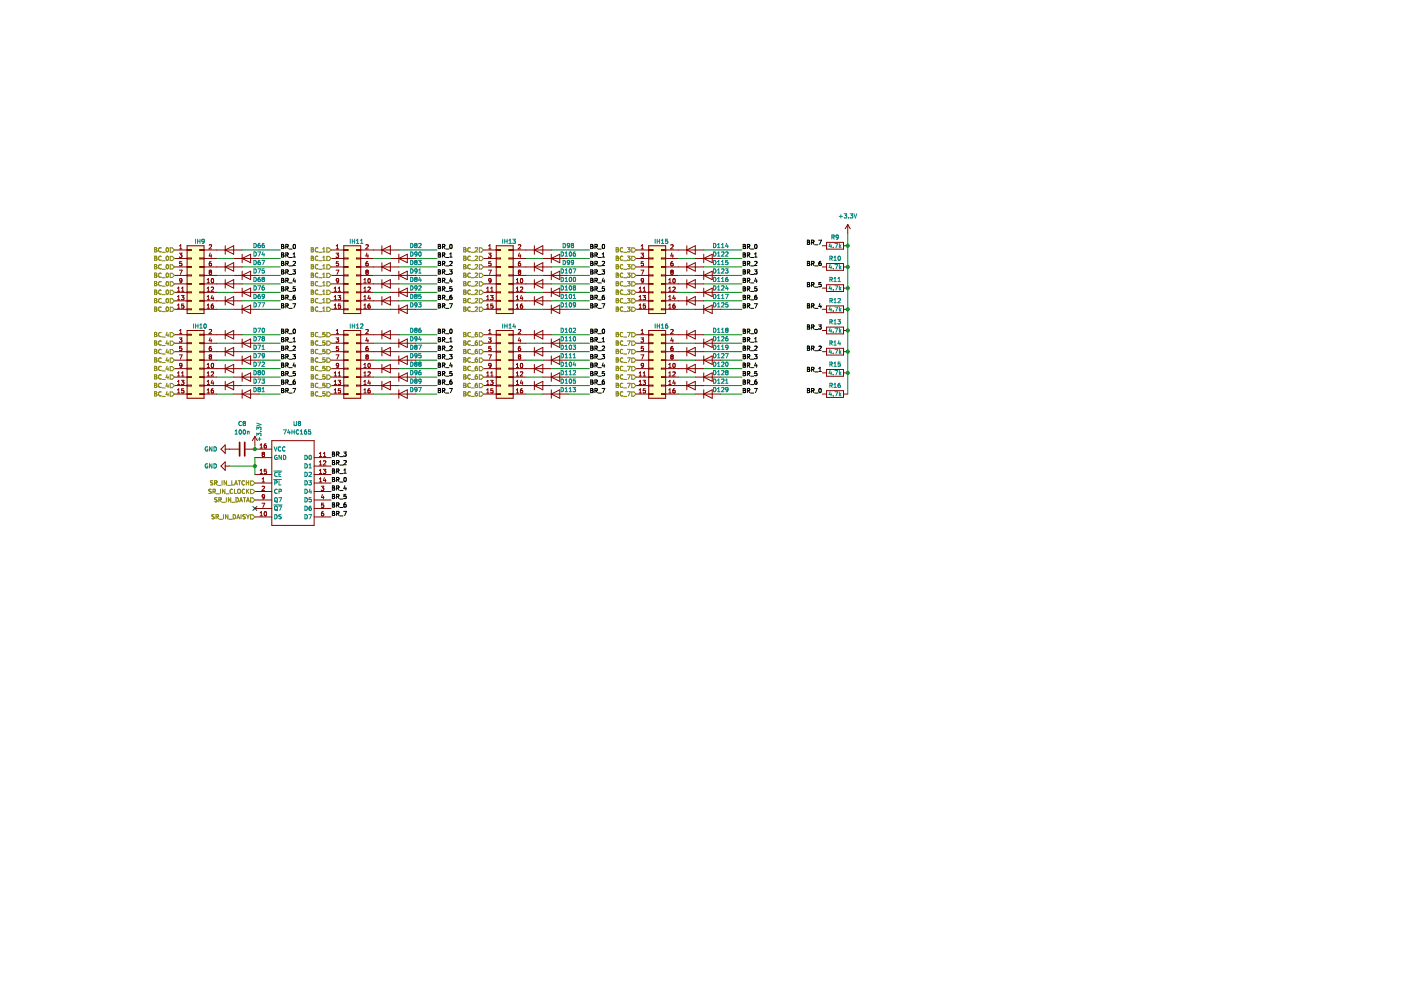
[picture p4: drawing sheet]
<svg xmlns="http://www.w3.org/2000/svg" width="420mm" height="297mm" viewBox="0 0 420 297" stroke-linecap="round" stroke-linejoin="round" font-family="sans-serif">
<path d="M.2 0h420v297h-420z" fill-rule="evenodd" fill="#fff" stroke="#fff" stroke-width=".3"/>
<g fill="none" stroke="#840000" stroke-width=".3">
<path d="M52.3 74.9h3.8M52.3 77.5h3.8M53.8 75.9h.8l-.5 .5 .4 .1v.5h-.7M53.8 73.7l.4-.4v1.3M53.8 74.6h.8M54.5 78.4h-.6l-.1 .6h.6l.1 .6h-.7M56.1 73.7h5.1v20.3h-5.1zM56.1 74.8h1.3v.3h-1.3M56.1 77.3h1.3v.3h-1.3M56.1 79.9h1.3v.2h-1.3M61.2 74.8h-1.3v.3h1.3M61.2 77.3h-1.3v.3h1.3"/>
<path d="M61.2 79.9h-1.3v.2h1.3M61.2 74.9h11.4M61.2 77.5h3.8M62.7 73.5l.5-.2 .3 .4-.8 .9h.8M63 75.8l-.3 .9h.8M63.3 76.3v.9M63.3 78.4l-.5 .3-.1 .8 .3 .2 .4-.1-.1-.6-.3-.1-.3 .3M67.5 73.7v2.5M67.5 78.7v2.6M67.5 74.9l2.6-1.2v2.5zM70.1 77.5h7.6M72.6 76.2v2.5"/>
<path d="M72.6 77.5l2.6-1.3v2.5zM99.3 74.9h3.8M99.3 77.5h3.8M100.8 75.9h.8l-.5 .5 .4 .1v.5h-.7M100.8 73.7l.4-.4v1.3M100.8 74.6h.8M101.5 78.4h-.6l-.1 .6h.6l.1 .6h-.7M103.1 73.7h5.1v20.3h-5.1zM103.1 74.8h1.3v.3h-1.3M103.1 77.3h1.3v.3h-1.3M103.1 79.9h1.3v.2h-1.3M108.2 74.8h-1.3v.3h1.3"/>
<path d="M108.2 77.3h-1.3v.3h1.3M108.2 79.9h-1.3v.2h1.3M108.2 74.9h11.4M108.2 77.5h3.8M109.7 73.5l.5-.2 .3 .4-.8 .9h.8M110 75.8l-.3 .9h.8M110.3 76.3v.9M110.3 78.4l-.5 .3-.1 .8 .3 .2 .4-.1-.1-.6-.3-.1-.3 .3M114.5 73.7v2.5M114.5 78.7v2.6M114.5 74.9l2.6-1.2v2.5zM117.1 77.5h7.6"/>
<path d="M119.6 76.2v2.5M119.6 77.5l2.6-1.3v2.5zM145 74.9h3.8M145 77.5h3.8M146.5 75.9h.8l-.4 .5 .3 .1v.5h-.7M146.6 74.6h.7M146.6 73.7l.3-.4v1.3M147.2 78.4h-.6v.6h.6v.6h-.6M148.8 79.9h1.3v.2h-1.3M148.8 77.3h1.3v.3h-1.3M148.8 74.8h1.3v.3h-1.3M148.8 73.7h5.1v20.3h-5.1z"/>
<path d="M153.9 79.9h-1.3v.2h1.3M153.9 77.3h-1.3v.3h1.3M153.9 74.8h-1.3v.3h1.3M153.9 74.9h11.4M153.9 77.5h3.8M155.4 73.5l.5-.2 .3 .4-.8 .9h.8M155.7 75.8l-.3 .9h.8M156.1 78.4l-.6 .3-.1 .8 .3 .2 .4-.1v-.6l-.4-.1-.3 .3M156.1 76.3v.9M160.3 73.7v2.5M160.3 78.7v2.6M160.3 74.9l2.5-1.2v2.5z"/>
<path d="M162.8 77.5h7.6M165.3 77.5l2.6-1.3v2.5zM165.3 76.2v2.5M190.7 74.9h3.8M190.7 77.5h3.8M192.2 75.9h.8l-.4 .5 .3 .1v.5M192.2 77l.7 .1M192.3 74.6h.7M192.3 73.7l.3-.4v1.3M192.9 78.4h-.6v.6h.6v.6h-.6M192.9 77v.1M194.5 79.9h1.3v.2h-1.3"/>
<path d="M194.5 77.3h1.3v.3h-1.3M194.5 74.8h1.3v.3h-1.3M194.5 73.7h5.1v20.3h-5.1zM199.6 79.9h-1.2v.2h1.2M199.6 77.3h-1.2v.3h1.2M199.6 74.8h-1.2v.3h1.2M199.6 74.9h11.5M199.6 77.5h3.8M201.2 73.5l.5-.2 .2 .4-.8 .9h.8M201.5 75.8l-.3 .9h.8M201.8 78.4l-.6 .3v.8l.2 .2 .4-.1v-.6l-.4-.1-.2 .3M201.8 76.3v.9"/>
<path d="M206 73.7v2.5M206 78.7v2.6M206 74.9l2.5-1.2v2.5zM208.5 77.5h7.6M211.1 76.2v2.5M211.1 77.5l2.5-1.3v2.5zM246.6 73.7h1.3M247.9 72.6h5.1v2.1h-5.1zM247.9 79h5.1v2h-5.1zM253 73.7h1.2M254.2 67.3l-.7 1.3M254.2 67.3v2.6"/>
<path d="M254.2 67.3l.8 1.3M52.3 85.1h3.8M52.3 87.6h3.8M52.3 90.2h3.8M52.3 92.7h3.8M52.3 80h3.8M52.3 82.6h3.8M53.2 86.4l.4-.4v1.3M53.2 89l.4-.4v1.3M53.2 91.5l.4-.4v1.3M53.2 87.3h.8M53.2 89.9h.8"/>
<path d="M53.2 92.4h.8M53.8 81h.8l-.5 1.2M53.8 99.1l.4-.4v1.3M54.4 88.6h.8l-.4 .5 .3 .1v.5h-.7M54.4 86.4l.4-.4v1.3M54.4 87.3h.8M54.6 84.1l-.3 .2-.3-.1-.1-.6 .4-.1 .3 .2-.1 .8-.5 .3M55.1 91.1h-.6l-.1 .6h.7v.6h-.7M56.1 99.1h5.1v20.3h-5.1zM56.1 82.4h1.3v.3h-1.3M56.1 85h1.3v.2h-1.3M56.1 87.5h1.3v.3h-1.3"/>
<path d="M56.1 90h1.3v.3h-1.3M56.1 92.6h1.3v.2h-1.3M61.2 82.4h-1.3v.3h1.3M61.2 85h-1.3v.2h1.3M61.2 87.5h-1.3v.3h1.3M61.2 90h-1.3v.3h1.3M61.2 92.6h-1.3v.2h1.3M61.2 85.1h11.4M61.2 87.6h3.8M61.2 90.2h11.4M61.2 92.7h3.8M61.2 80h11.4"/>
<path d="M61.2 82.6h3.8M62.1 83.9l.4-.4v1.3M62.1 86.4l.4-.4v1.3M62.1 89l.4-.4v1.3M62.1 91.5l.4-.4v1.3M62.1 84.8h.8M62.1 87.3h.8M62.1 89.9h.8M62.1 92.4h.8M62.7 98.9l.5-.2 .3 .4-.8 .9h.8M62.8 81.4l.1-.4h.3l.3 .2-.3 .3M62.8 81.4l.1 .1"/>
<path d="M62.9 81.5h.1M63 81.5l-.3 .3 .3 .4 .5-.2-.3-.5M63 81.5h.2M63.3 86.2l.5-.2 .3 .4-.8 .9h.8M63.5 83.6l.1-.1a.62 .62 0 0 1 .5 .7 .62 .62 0 0 1-.6 .5l-.2-.4zM63.6 88.5l-.3 .9h.8M63.9 91.1l-.5 .3-.1 .8 .3 .2 .4-.1-.1-.6-.3-.1-.3 .3M63.9 89v.9M67.5 85.1l2.6-1.3v2.6zM67.5 90.2l2.6-1.3v2.5zM67.5 83.8v2.6M67.5 88.9v2.5"/>
<path d="M67.5 99.1v2.5M67.5 80l2.6-1.3v2.6zM70.1 87.6h7.6M70.1 92.7h7.6M70.1 82.6h7.6M72.6 82.6l2.6-1.3v2.5zM72.6 92.7l2.6-1.3v2.6zM72.6 81.3v2.5M72.6 86.4v2.5M72.6 91.4v2.6M72.6 87.6l2.6-1.2v2.5zM99.3 85.1h3.8"/>
<path d="M99.3 87.6h3.8M99.3 90.2h3.8M99.3 92.7h3.8M99.3 80h3.8M99.3 82.6h3.8M100.2 86.4l.4-.4v1.3M100.2 89l.4-.4v1.3M100.2 91.5l.4-.4v1.3M100.2 87.3h.8M100.2 89.9h.8M100.2 92.4h.8M100.8 81h.8l-.5 1.2"/>
<path d="M100.8 99.1l.4-.4v1.3M101.4 88.6h.8l-.5 .5 .4 .1v.5h-.7M101.4 86.4l.4-.4v1.3M101.4 87.3h.8M101.6 84.1l-.3 .2-.3-.1-.1-.6 .4-.1 .3 .2-.1 .8-.5 .3M102.1 91.1h-.6l-.1 .6h.6l.1 .6h-.7M103.1 99.1h5.1v20.3h-5.1zM103.1 82.4h1.3v.3h-1.3M103.1 85h1.3v.2h-1.3M103.1 87.5h1.3v.3h-1.3M103.1 90h1.3v.3h-1.3M103.1 92.6h1.3v.2h-1.3"/>
<path d="M108.2 82.4h-1.3v.3h1.3M108.2 85h-1.3v.2h1.3M108.2 87.5h-1.3v.3h1.3M108.2 90h-1.3v.3h1.3M108.2 92.6h-1.3v.2h1.3M108.2 85.1h11.4M108.2 87.6h3.8M108.2 90.2h11.4M108.2 92.7h3.8M108.2 80h11.4M108.2 82.6h3.8M109.1 83.9l.4-.4v1.3"/>
<path d="M109.1 86.4l.4-.4v1.3M109.1 89l.4-.4v1.3M109.1 91.5l.4-.4v1.3M109.1 84.8h.7M109.1 87.3h.7M109.1 89.9h.7M109.1 92.4h.7M109.7 98.9l.5-.2 .3 .4-.8 .9h.8M110 81.5l-.3 .3 .3 .4 .5-.2-.3-.5M110 81.5h.2M110.3 86.2l.5-.2 .3 .4-.8 .9h.8M110.3 81.5h-.1"/>
<path d="M110.4 81.4l-.1-.4h-.3l-.3 .2 .3 .3M110.4 81.4l-.1 .1M110.5 83.6l.1-.1a.62 .62 0 0 1 .5 .7 .62 .62 0 0 1-.6 .5l-.2-.4zM110.6 88.5l-.3 .9h.8M110.9 91.1l-.5 .3-.1 .8 .3 .2 .4-.1-.1-.6-.3-.1-.3 .3M110.9 89v.9M114.5 83.8v2.6M114.5 88.9v2.5M114.5 99.1v2.5M114.5 80l2.6-1.3v2.6zM114.5 85.1l2.6-1.3v2.6zM114.5 90.2l2.6-1.3v2.5z"/>
<path d="M117.1 87.6h7.6M117.1 92.7h7.6M117.1 82.6h7.6M119.6 81.3v2.5M119.6 86.4v2.5M119.6 91.4v2.6M119.6 82.6l2.6-1.3v2.5zM119.6 87.6l2.6-1.2v2.5zM119.6 92.7l2.6-1.3v2.6zM145 85.1h3.8M145 87.6h3.8M145 90.2h3.8"/>
<path d="M145 92.7h3.8M145 80h3.8M145 82.6h3.8M146 87.3h.7M146 89.9h.7M146 92.4h.7M146 86.4l.3-.4v1.3M146 89l.3-.4v1.3M146 91.5l.3-.4v1.3M146.5 81h.8l-.5 1.2M146.6 99.1l.3-.4v1.3M146.6 83.6v.6"/>
<path d="M146.6 84.2h.1M146.7 83.6h.5l.1 .6M146.7 83.6h-.1M147.1 88.6h.8l-.4 .5 .3 .1v.5h-.7M147.2 87.3h.7M147.2 86.4l.3-.4v1.3M147.2 84.2h-.5M147.3 84.2l-.3 .5-.3 .1M147.3 84.1l-.1 .1M147.8 91.1h-.6v.6h.6v.6h-.6M148.8 99.1h5.1v20.3h-5.1zM148.8 92.6h1.3v.2h-1.3"/>
<path d="M148.8 90h1.3v.3h-1.3M148.8 87.5h1.3v.3h-1.3M148.8 85h1.3v.2h-1.3M148.8 82.4h1.3v.3h-1.3M153.9 92.6h-1.3v.2h1.3M153.9 90h-1.3v.3h1.3M153.9 87.5h-1.3v.3h1.3M153.9 85h-1.3v.2h1.3M153.9 82.4h-1.3v.3h1.3M153.9 85.1h11.4M153.9 87.6h3.8M153.9 90.2h11.4"/>
<path d="M153.9 92.7h3.8M153.9 80h11.4M153.9 82.6h3.8M154.8 84.8h.8M154.8 87.3h.8M154.8 89.9h.8M154.8 92.4h.8M154.8 83.9l.4-.4v1.3M154.8 86.4l.4-.4v1.3M154.8 89l.4-.4v1.3M154.8 91.5l.4-.4v1.3M155.4 98.9l.5-.2 .3 .4-.8 .9h.8"/>
<path d="M155.7 81.5l-.3-.2 .3-.3 .5 .2-.3 .3M155.7 81.5l-.3 .3 .3 .4 .5-.2-.3-.5M155.7 81.5h.2M156.1 86.2l.4-.2 .3 .4-.8 .9h.8M156.2 83.6a.55 .55 0 0 1 .6 .5 .55 .55 0 0 1-.6 .6zM156.4 88.5l-.3 .9h.7M156.6 83.6h.1M156.7 91.1l-.6 .3v.8l.2 .2 .4-.1v-.6l-.4-.1-.2 .3M156.7 89v.9M160.3 80l2.5-1.3v2.6zM160.3 85.1l2.5-1.3v2.6zM160.3 83.8v2.6"/>
<path d="M160.3 88.9v2.5M160.3 99.1v2.5M160.3 90.2l2.5-1.3v2.5zM162.8 87.6h7.6M162.8 92.7h7.6M162.8 82.6h7.6M165.3 82.6l2.6-1.3v2.5zM165.3 81.3v2.5M165.3 86.4v2.5M165.3 91.4v2.6M165.3 87.6l2.6-1.2v2.5zM165.3 92.7l2.6-1.3v2.6z"/>
<path d="M190.7 85.1h3.8M190.7 87.6h3.8M190.7 90.2h3.8M190.7 92.7h3.8M190.7 80h3.8M190.7 82.6h3.8M191.7 87.3h.7M191.7 89.9h.7M191.7 92.4h.7M191.7 86.4l.3-.4v1.3M191.7 89l.3-.4v1.3M191.7 91.5l.3-.4v1.3"/>
<path d="M192.2 81h.9l-.6 1.2M192.3 99.1l.3-.4v1.3M192.8 88.6h.8l-.4 .5 .3 .1v.5h-.7M192.9 83.6l-.4-.1-.2 .2 .1 .5h.5M192.9 87.3h.7M192.9 86.4l.3-.4v1.3M192.9 83.6h.1M192.9 83.6v.9l-.5 .3M192.9 84.2h.1M193 84.1l-.1 .1M193.5 91.1h-.6v.6h.6v.6h-.6M194.5 99.1h5.1v20.3h-5.1z"/>
<path d="M194.5 92.6h1.3v.2h-1.3M194.5 90h1.3v.3h-1.3M194.5 87.5h1.3v.3h-1.3M194.5 85h1.3v.2h-1.3M194.5 82.4h1.3v.3h-1.3M199.6 92.6h-1.2v.2h1.2M199.6 90h-1.2v.3h1.2M199.6 87.5h-1.2v.3h1.2M199.6 85h-1.2v.2h1.2M199.6 82.4h-1.2v.3h1.2M199.6 85.1h11.5M199.6 87.6h3.8"/>
<path d="M199.6 90.2h11.5M199.6 92.7h3.8M199.6 80h11.5M199.6 82.6h3.8M200.6 84.8h.7M200.6 87.3h.7M200.6 89.9h.7M200.6 92.4h.7M200.6 86.4l.3-.4v1.3M200.6 83.9l.3-.4v1.3M200.6 89l.3-.4v1.3M200.6 91.5l.3-.4v1.3"/>
<path d="M201.2 98.9l.5-.2 .2 .4-.8 .9h.8M201.4 81.5l-.2-.2 .2-.3 .5 .2-.2 .3M201.4 81.5h.3M201.4 81.5l-.2 .3 .2 .4 .5-.2-.2-.5M201.8 86.2l.5-.2 .2 .4-.8 .9h.8M201.9 83.6l.2-.1a.62 .62 0 0 1 .4 .7 .62 .62 0 0 1-.5 .5l-.2-.4zM202.1 88.5l-.3 .9h.8M202.4 91.1l-.6 .3v.8l.2 .2 .4-.1v-.6l-.4-.1-.2 .3M202.4 89v.9M206 83.8v2.6M206 88.9v2.5M206 99.1v2.5"/>
<path d="M206 80l2.5-1.3v2.6zM206 85.1l2.5-1.3v2.6zM206 90.2l2.5-1.3v2.5zM208.5 87.6h7.6M208.5 92.7h7.6M208.5 82.6h7.6M211.1 81.3v2.5M211.1 86.4v2.5M211.1 91.4v2.6M211.1 82.6l2.5-1.3v2.5zM211.1 87.6l2.5-1.2v2.5zM211.1 92.7l2.5-1.3v2.6z"/>
<path d="M246.6 99.1h1.3M246.6 92.7h1.3M246.6 80h1.3M246.6 86.4h1.3M247.9 85.3h5.1v2.1h-5.1zM247.9 91.7h5.1v2h-5.1zM247.9 98h5.1v2.1h-5.1zM253 99.1h1.2M253 92.7h1.2M253 80h1.2M253 86.4h1.2M52.3 115.6h3.8"/>
<path d="M52.3 118.1h3.8M52.3 113h3.8M52.3 108h3.8M52.3 110.5h3.8M52.3 102.9h3.8M52.3 105.4h3.8M52.3 100.3h3.8M53.2 112.7h.8M53.2 115.3h.8M53.2 117.8h.8M53.2 111.8l.4-.4v1.3M53.2 114.4l.4-.4v1.3"/>
<path d="M53.2 116.9l.4-.4v1.3M53.8 101.3h.8l-.5 .5 .4 .1v.5h-.7M53.8 106.4h.8l-.5 1.2M53.8 100h.8M54.4 114h.8l-.4 .5 .3 .1v.5h-.7M54.4 112.7h.8M54.4 111.8l.4-.4v1.3M54.5 103.8h-.6l-.1 .6h.6l.1 .6h-.7M54.6 109.5l-.3 .2-.3-.1-.1-.6 .4-.1 .3 .3-.1 .7-.5 .3M55.1 116.5h-.6l-.1 .6h.7v.6h-.7M56.1 118h1.3v.2h-1.3M56.1 115.4h1.3v.3h-1.3"/>
<path d="M56.1 112.9h1.3v.3h-1.3M56.1 110.4h1.3v.2h-1.3M56.1 107.8h1.3v.3h-1.3M56.1 105.3h1.3v.2h-1.3M56.1 102.7h1.3v.3h-1.3M56.1 100.2h1.3v.3h-1.3M61.2 115.6h11.4M61.2 118.1h3.8M61.2 113h3.8M61.2 108h3.8M61.2 110.5h11.4M61.2 102.9h3.8"/>
<path d="M61.2 105.4h11.4M61.2 100.3h11.4M61.2 118h-1.3v.2h1.3M61.2 115.4h-1.3v.3h1.3M61.2 112.9h-1.3v.3h1.3M61.2 110.4h-1.3v.2h1.3M61.2 107.8h-1.3v.3h1.3M61.2 105.3h-1.3v.2h1.3M61.2 102.7h-1.3v.3h1.3M61.2 100.2h-1.3v.3h1.3M62.1 110.2h.8M62.1 112.7h.8"/>
<path d="M62.1 115.3h.8M62.1 117.8h.8M62.1 109.3l.4-.4v1.3M62.1 111.8l.4-.4v1.3M62.1 114.4l.4-.4v1.3M62.1 116.9l.4-.4v1.3M62.8 106.5l.2 .4M62.9 106.4l.5 .1-.2 .4M62.9 106.4l-.1 .1M63 106.9h.2M63 106.9l-.3 .3 .3 .4 .5-.2-.3-.5M63 101.2l-.3 .9h.8"/>
<path d="M63.3 111.6l.5-.2 .3 .4-.8 .9h.8M63.3 103.8l-.5 .3-.1 .8 .3 .2 .4-.1-.1-.6-.3-.1-.3 .3M63.3 101.7v.9M63.4 117.7h.1M63.4 117.1l-.1 .2M63.5 109l.1-.1a.62 .62 0 0 1 .5 .7 .62 .62 0 0 1-.6 .5l-.2-.4zM63.5 117.1l.3-.1 .3 .3-.2 .4h-.4M63.5 117.1h-.1M63.6 113.9l-.3 .9h.8M63.9 116.5l-.5 .3v.9M63.9 114.4v.9M67.5 105.4l2.6-1.3v2.6z"/>
<path d="M67.5 115.6l2.6-1.3v2.5zM67.5 104.1v2.6M67.5 109.2v2.6M67.5 114.3v2.5M67.5 100.3l2.6-1.2v2.5zM67.5 110.5l2.6-1.3v2.6zM70.1 118.1h7.6M70.1 113h7.6M70.1 108h7.6M70.1 102.9h7.6M72.6 102.9l2.6-1.3v2.5zM72.6 118.1l2.6-1.3v2.6z"/>
<path d="M72.6 113l2.6-1.2v2.5zM72.6 108l2.6-1.3v2.5zM72.6 101.6v2.5M72.6 106.7v2.5M72.6 111.8v2.5M72.6 116.8v2.6M99.3 115.6h3.8M99.3 118.1h3.8M99.3 113h3.8M99.3 108h3.8M99.3 110.5h3.8M99.3 102.9h3.8"/>
<path d="M99.3 105.4h3.8M99.3 100.3h3.8M100.2 112.7h.8M100.2 111.8l.4-.4v1.3M100.2 114.4l.4-.4v1.3M100.2 116.9l.4-.4v1.3M100.2 115.3h.8M100.2 117.8h.8M100.8 101.3h.8l-.5 .5 .4 .1v.5h-.7M100.8 106.4h.8l-.5 1.2M100.8 100h.8M101.4 114h.8l-.5 .5 .4 .1v.5h-.7"/>
<path d="M101.4 112.7h.8M101.4 111.8l.4-.4v1.3M101.5 103.8h-.6l-.1 .6h.6l.1 .6h-.7M101.6 109.5l-.3 .2-.3-.1-.1-.6 .4-.1 .3 .3-.1 .7-.5 .3M102.1 116.5h-.6l-.1 .6h.6l.1 .6h-.7M103.1 118h1.3v.2h-1.3M103.1 100.2h1.3v.3h-1.3M103.1 102.7h1.3v.3h-1.3M103.1 105.3h1.3v.2h-1.3M103.1 107.8h1.3v.3h-1.3M103.1 110.4h1.3v.2h-1.3M103.1 112.9h1.3v.3h-1.3"/>
<path d="M103.1 115.4h1.3v.3h-1.3M108.2 115.6h11.4M108.2 118.1h3.8M108.2 113h3.8M108.2 108h3.8M108.2 110.5h11.4M108.2 102.9h3.8M108.2 105.4h11.4M108.2 100.3h11.4M108.2 118h-1.3v.2h1.3M108.2 115.4h-1.3v.3h1.3M108.2 112.9h-1.3v.3h1.3"/>
<path d="M108.2 110.4h-1.3v.2h1.3M108.2 107.8h-1.3v.3h1.3M108.2 105.3h-1.3v.2h1.3M108.2 102.7h-1.3v.3h1.3M108.2 100.2h-1.3v.3h1.3M109.1 110.2h.7M109.1 109.3l.4-.4v1.3M109.1 111.8l.4-.4v1.3M109.1 114.4l.4-.4v1.3M109.1 116.9l.4-.4v1.3M109.1 112.7h.7M109.1 115.3h.7"/>
<path d="M109.1 117.8h.7M110 106.9l-.3 .3 .3 .4 .5-.2-.3-.5M110 106.9h.2M110 101.2l-.3 .9h.8M110.3 111.6l.5-.2 .3 .4-.8 .9h.8M110.3 101.7v.9M110.3 117.1l.1 .6h.5M110.3 103.8l-.5 .3-.1 .8 .3 .2 .4-.1-.1-.6-.3-.1-.3 .3M110.3 106.4l-.5 .1 .2 .4M110.3 106.4l.1 .1M110.4 106.5l-.2 .4M110.4 117.1l-.1 .2"/>
<path d="M110.5 109l.1-.1a.62 .62 0 0 1 .5 .7 .62 .62 0 0 1-.6 .5l-.2-.4zM110.6 113.9l-.3 .9h.8M110.9 114.4v.9M110.9 116.5l-.3 .1-.3 .5M110.9 117.1h-.5M110.9 117.1h.1M111 117.1v.6M111 117.7h-.1M114.5 104.1v2.6M114.5 109.2v2.6M114.5 114.3v2.5M114.5 100.3l2.6-1.2v2.5z"/>
<path d="M114.5 105.4l2.6-1.3v2.6zM114.5 110.5l2.6-1.3v2.6zM114.5 115.6l2.6-1.3v2.5zM117.1 118.1h7.6M117.1 113h7.6M117.1 108h7.6M117.1 102.9h7.6M119.6 118.1l2.6-1.3v2.6zM119.6 113l2.6-1.2v2.5zM119.6 101.6v2.5M119.6 106.7v2.5M119.6 111.8v2.5"/>
<path d="M119.6 116.8v2.6M119.6 102.9l2.6-1.3v2.5zM119.6 108l2.6-1.3v2.5zM145 115.6h3.8M145 118.1h3.8M145 113h3.8M145 108h3.8M145 110.5h3.8M145 102.9h3.8M145 105.4h3.8M145 100.3h3.8M146 112.7h.7"/>
<path d="M146 115.3h.7M146 117.8h.7M146 111.8l.3-.4v1.3M146 114.4l.3-.4v1.3M146 116.9l.3-.4v1.3M146.5 101.3h.8l-.4 .5 .3 .1v.5h-.7M146.5 106.4h.8l-.5 1.2M146.6 100h.7M147.1 114h.8l-.4 .5 .3 .1v.5h-.7M147.2 112.7h.7M147.2 111.8l.3-.4v1.3M147.2 103.8h-.6v.6h.6v.6h-.6"/>
<path d="M147.3 109.5l-.3 .2-.3-.1-.1-.6 .4-.1 .3 .3-.1 .7-.5 .3M147.8 116.5h-.6v.6h.6v.6h-.6M148.8 118h1.3v.2h-1.3M148.8 115.4h1.3v.3h-1.3M148.8 112.9h1.3v.3h-1.3M148.8 110.4h1.3v.2h-1.3M148.8 107.8h1.3v.3h-1.3M148.8 105.3h1.3v.2h-1.3M148.8 102.7h1.3v.3h-1.3M148.8 100.2h1.3v.3h-1.3M153.9 115.6h11.4M153.9 118.1h3.8"/>
<path d="M153.9 113h3.8M153.9 108h3.8M153.9 110.5h11.4M153.9 102.9h3.8M153.9 105.4h11.4M153.9 100.3h11.4M153.9 118h-1.3v.2h1.3M153.9 115.4h-1.3v.3h1.3M153.9 112.9h-1.3v.3h1.3M153.9 110.4h-1.3v.2h1.3M153.9 107.8h-1.3v.3h1.3M153.9 105.3h-1.3v.2h1.3"/>
<path d="M153.9 102.7h-1.3v.3h1.3M153.9 100.2h-1.3v.3h1.3M154.8 110.2h.8M154.8 112.7h.8M154.8 115.3h.8M154.8 117.8h.8M154.8 109.3l.4-.4v1.3M154.8 111.8l.4-.4v1.3M154.8 114.4l.4-.4v1.3M154.8 116.9l.4-.4v1.3M155.7 106.9l-.3-.2 .3-.3 .5 .2-.3 .3M155.7 106.9h.2"/>
<path d="M155.7 106.9l-.3 .3 .3 .4 .5-.2-.3-.5M155.7 101.2l-.3 .9h.8M156.1 111.6l.4-.2 .3 .4-.8 .9h.8M156.1 103.8l-.6 .3-.1 .8 .3 .2 .4-.1v-.6l-.4-.1-.3 .3M156.1 101.7v.9M156.2 109l.2-.1a.62 .62 0 0 1 .4 .7 .62 .62 0 0 1-.6 .5l-.1-.4zM156.4 113.9l-.3 .9h.7M156.7 116.5l-.6 .3v.8l.2 .2 .4-.1v-.6l-.4-.1-.2 .3M156.7 114.4v.9M160.3 110.5l2.5-1.3v2.6zM160.3 100.3l2.5-1.2v2.5zM160.3 105.4l2.5-1.3v2.6z"/>
<path d="M160.3 104.1v2.6M160.3 109.2v2.6M160.3 114.3v2.5M160.3 115.6l2.5-1.3v2.5zM162.8 118.1h7.6M162.8 113h7.6M162.8 108h7.6M162.8 102.9h7.6M165.3 108l2.6-1.3v2.5zM165.3 101.6v2.5M165.3 106.7v2.5M165.3 111.8v2.5"/>
<path d="M165.3 116.8v2.6M165.3 102.9l2.6-1.3v2.5zM165.3 113l2.6-1.2v2.5zM165.3 118.1l2.6-1.3v2.6zM190.7 115.6h3.8M190.7 118.1h3.8M190.7 113h3.8M190.7 108h3.8M190.7 110.5h3.8M190.7 102.9h3.8M190.7 105.4h3.8M190.7 100.3h3.8"/>
<path d="M191.7 112.7h.7M191.7 115.3h.7M191.7 117.8h.7M191.7 111.8l.3-.4v1.3M191.7 114.4l.3-.4v1.3M191.7 116.9l.3-.4v1.3M192.2 101.3h.8l-.4 .5 .3 .1v.5h-.7M192.2 106.4h.9l-.6 1.2M192.3 100h.7M192.8 114h.8l-.4 .5 .3 .1v.5h-.7M192.9 112.7h.7M192.9 111.8l.3-.4v1.3"/>
<path d="M192.9 117.7h.1M192.9 117.1l.5-.1 .2 .3-.1 .4h-.6M192.9 103.8h-.6v.6h.6v.6h-.6M192.9 117.1h.1M193 109.5l-.2 .2-.4-.1-.1-.6 .5-.1 .2 .3-.1 .7-.5 .3M193.5 116.5h-.6v.6M194.5 118h1.3v.2h-1.3M194.5 115.4h1.3v.3h-1.3M194.5 112.9h1.3v.3h-1.3M194.5 110.4h1.3v.2h-1.3M194.5 107.8h1.3v.3h-1.3M194.5 105.3h1.3v.2h-1.3"/>
<path d="M194.5 102.7h1.3v.3h-1.3M194.5 100.2h1.3v.3h-1.3M199.6 115.6h11.5M199.6 118.1h3.8M199.6 113h3.8M199.6 108h3.8M199.6 110.5h11.5M199.6 102.9h3.8M199.6 105.4h11.5M199.6 100.3h11.5M199.6 118h-1.2v.2h1.2M199.6 115.4h-1.2v.3h1.2"/>
<path d="M199.6 112.9h-1.2v.3h1.2M199.6 110.4h-1.2v.2h1.2M199.6 107.8h-1.2v.3h1.2M199.6 105.3h-1.2v.2h1.2M199.6 102.7h-1.2v.3h1.2M199.6 100.2h-1.2v.3h1.2M200.6 110.2h.7M200.6 112.7h.7M200.6 115.3h.7M200.6 117.8h.7M200.6 109.3l.3-.4v1.3M200.6 111.8l.3-.4v1.3"/>
<path d="M200.6 114.4l.3-.4v1.3M200.6 116.9l.3-.4v1.3M201.3 103.9l-.1 1 .2 .2 .4-.1v-.6l-.4-.1-.2 .3M201.4 106.9l-.2-.2 .2-.3 .5 .2-.2 .3M201.4 106.9h.3M201.4 106.9l-.2 .3 .2 .4 .5-.2-.2-.5M201.4 103.9h-.1M201.5 101.2l-.3 .9h.8M201.8 111.6l.5-.2 .2 .4-.8 .9h.8M201.8 103.8l-.4 .1M201.8 101.7v.9M201.9 109l.2-.1a.62 .62 0 0 1 .4 .7 .62 .62 0 0 1-.5 .5l-.2-.4z"/>
<path d="M202.1 113.9l-.3 .9h.8M202.4 116.5l-.6 .3v.8l.2 .2 .4-.1v-.6l-.4-.1-.2 .3M202.4 114.4v.9M206 105.4l2.5-1.3v2.6zM206 110.5l2.5-1.3v2.6zM206 104.1v2.6M206 109.2v2.6M206 114.3v2.5M206 100.3l2.5-1.2v2.5zM206 115.6l2.5-1.3v2.5zM208.5 118.1h7.6M208.5 113h7.6"/>
<path d="M208.5 108h7.6M208.5 102.9h7.6M211.1 101.6v2.5M211.1 106.7v2.5M211.1 111.8v2.5M211.1 116.8v2.6M211.1 102.9l2.5-1.3v2.5zM211.1 108l2.5-1.3v2.5zM211.1 113l2.5-1.2v2.5zM211.1 118.1l2.5-1.3v2.6zM246.6 118.1h1.3M246.6 105.4h1.3"/>
<path d="M246.6 111.8h1.3M247.9 104.4h5.1v2h-5.1zM247.9 110.7h5.1v2.1h-5.1zM247.9 117.1h5.1v2h-5.1zM253 118.1h1.2M253 105.4h1.2M253 111.8h1.2M67.5 133.4v2.5l-1.2-1.3zM67.5 138.4v2.6l-1.2-1.3zM67.5 139.7h1.3M67.5 134.6h4.1M73.6 134.6h7.9"/>
<path d="M76.4 137.2h5.1M76.4 130.8l-.7 1.3M76.4 130.8v2.6M76.4 130.8l.8 1.3M78 133.4l.4-.4v1.3M78 134.3h.7M78.6 135.9l.3 .2M78.6 135.8v.1M78.6 135.8l.3-.2 .4 .2M78.9 136.1l-.3 .3 .1 .3 .5 .1M78.9 136.1h.2M79.1 136.1l.2 .3v.3"/>
<path d="M79.3 136.7l-.1 .1M79.3 135.8v.1M79.3 135.9l-.2 .2M79.8 133l-.5 .3-.1 .8 .3 .2 .4-.1-.1-.6-.3-.1-.3 .3M81.5 132.1h12.7v25.4h-12.7zM94.2 137.2h5.1M94.2 139.7h5.1M95.8 138.5l.3-.4v1.3M95.8 135.9l.3-.3v1.2M95.8 136.8h.7M95.8 139.4h.7M97 136.8h.7"/>
<path d="M97 135.9l.4-.3v1.2M97 138.2l.5-.1 .2 .4-.8 .9h.8M76.4 144.8h5.1M76.4 154.9h5.1M76.4 142.2h5.1M76.4 147.3h5.1M76.4 149.9h5.1M76.4 152.4h5.1M78 154.6h.7M78 141l.4-.3v1.2M78 153.7l.4-.3v1.2M78 141.9h.7"/>
<path d="M78.5 150.8h.9l-.5 1.3M78.6 144.5h.7M78.6 143.6l.4-.4v1.3M79.2 145.8l-.6 .1M79.2 145.8l.1 .1M79.2 148.3h-.3l-.3 .2 .1 .5h.5M79.2 148.3l.1 .1M79.3 145.9v.4l-.8 .7h.8M79.3 148.4v.8l-.6 .3M79.3 148.9l-.1 .1M79.3 153.5l.2-.1a.62 .62 0 0 1 .5 .6 .62 .62 0 0 1-.6 .6l-.2-.5zM79.3 148.8v.1"/>
<path d="M79.9 140.7h-.6l-.1 .6 .6-.1 .1 .6h-.7M94.2 144.8h5.1M94.2 154.9h5.1M94.2 142.2h5.1M94.2 147.3h5.1M94.2 149.9h5.1M94.2 152.4h5.1M95.8 144.5h.7M95.8 141l.3-.3v1.2M95.8 143.6l.3-.4v1.3M95.8 141.9h.7M96.3 145.7h.8l-.4 .5 .4 .1v.6h-.8"/>
<path d="M96.7 148.2l-.3 .9h.8M96.9 140.7h.8l-.4 .4 .4 .2v.5h-.8M97 153.4l-.5 .3-.1 .7 .2 .2 .5-.1-.1-.6-.4-.1-.2 .3M97 148.7v.8M97.1 150.8h-.6l-.1 .6h.6l.1 .6h-.7M97.3 143.1l-.3 .9h.8M97.6 143.6v.9"/>
</g>
<g fill="none" stroke="#008484" stroke-width=".3">
<path d="M58.7 71.7v1.3M59.3 71.7v1.3M59.3 72.3h.7M60 71.7v1.3M61.3 72.2l-.3 .3-.4-.1v-.6l.4-.1 .3 .2-.1 .8-.6 .3M76.2 73a.64 .64 0 0 1 .7 .6 .64 .64 0 0 1-.7 .6zM76.2 75.5a.64 .64 0 0 1 .7 .6 .64 .64 0 0 1-.7 .7zM76.2 78a.64 .64 0 0 1 .7 .7 .64 .64 0 0 1-.7 .6zM77.3 75.5h.9l-.6 1.3M78 73l-.6 .3v.7l.2 .2 .4-.1v-.6h-.4l-.2 .2M78 78l-.6 .3v.8l.2 .2 .4-.1v-.6l-.4-.1-.2 .3M78.5 78h.9l-.6 1.3"/>
<path d="M78.9 75.4l-.3 1h.8M79.2 73l-.6 .3v.7l.2 .2 .4-.1v-.6h-.4l-.2 .2M79.2 75.9v.9M105 71.7v1.3M105.6 71.7v1.3M105.6 72.3h.8M106.4 71.7v1.3M106.9 72.1l.4-.4v1.3M106.9 73h.7M108.1 73h.7M108.1 72.1l.4-.4v1.3M123.2 73a.64 .64 0 0 1 .7 .6 .64 .64 0 0 1-.7 .6z"/>
<path d="M123.2 75.5a.64 .64 0 0 1 .7 .6 .64 .64 0 0 1-.7 .7zM123.2 78a.64 .64 0 0 1 .7 .7 .64 .64 0 0 1-.7 .6zM124.4 78.5v-.3l.4-.2 .3 .3-.3 .3M124.4 74.1l.1 .1M124.4 78.5h.1M124.5 78.5l.1 .1M124.6 73.5l-.2-.2 .2-.3 .5 .2-.3 .3M124.6 73.5l-.2 .3v.3M124.6 78.6l-.2 .2 .2 .5 .5-.2-.3-.5M124.6 73.5h.2M124.6 78.6h.2M124.8 73.5l.3 .3-.1 .3-.5 .1"/>
<path d="M125.1 76.1l-.3 .2-.3-.1-.1-.6 .4-.1 .3 .2-.1 .8-.5 .3M125.5 78h.8l-.4 .5 .3 .2v.5h-.7M125.6 73.1l.5-.1 .2 .3-.8 .9h.8M125.7 75.6l.2-.1a.62 .62 0 0 1 .4 .7 .62 .62 0 0 1-.5 .5l-.2-.4zM150.8 71.7v1.3M151.4 72.3h.7M151.4 71.7v1.3M152.1 71.7v1.3M152.6 73h.8M152.6 72.1l.4-.4v1.3M153.8 71.7h.8l-.5 .5 .4 .1v.5h-.7M168.3 75.5a.64 .64 0 0 1 .7 .6 .64 .64 0 0 1-.7 .7z"/>
<path d="M168.9 73a.64 .64 0 0 1 .7 .6 .64 .64 0 0 1-.7 .6zM168.9 78a.64 .64 0 0 1 .7 .7 .64 .64 0 0 1-.7 .6zM169.5 76.8h.7M169.5 75.9l.3-.4v1.3M170.8 73.5l-.2 .3-.4-.1-.1-.6 .5-.1 .2 .2-.1 .7-.5 .3M170.8 78.6l-.2 .2h-.4l-.1-.6 .5-.2 .2 .3-.1 .7-.5 .3M170.8 75.6l.2-.1a.62 .62 0 0 1 .4 .7 .62 .62 0 0 1-.5 .5l-.2-.4zM171.5 73.5l-.2-.2 .2-.3 .5 .2-.2 .3M171.5 73.5l-.2 .3 .2 .4 .5-.2-.2-.5M171.5 73.5h.3M172 78.6l-.2 .2h-.4v-.6l.4-.2 .2 .3v.7l-.6 .3M172.5 75.5l-.5 .3-.1 .7 .2 .3 .5-.1-.1-.6-.4-.1-.2 .2"/>
<path d="M196.5 71.7v1.3M197.1 72.3h.7M197.1 71.7v1.3M197.8 71.7v1.3M198.4 73h.7M198.4 72.1l.3-.4v1.3M200.2 71.7h-.6v.6l.6-.1v.6h-.6M214 73a.64 .64 0 0 1 .7 .6 .64 .64 0 0 1-.7 .6zM214 78a.64 .64 0 0 1 .7 .7 .64 .64 0 0 1-.7 .6zM214 75.5a.64 .64 0 0 1 .7 .6 .64 .64 0 0 1-.7 .7zM215.2 78.4l.4-.4v1.3M215.2 74.2h.7"/>
<path d="M215.2 79.3h.7M215.2 76.8h.7M215.2 73.3l.4-.3v1.2M215.2 75.9l.4-.4v1.3M216.4 74.2h.7M216.4 79.3h.7M216.4 75.6l.5-.1 .2 .4-.8 .9h.8M216.4 73.3l.4-.3v1.2M216.4 78.4l.4-.4v1.3M217.6 75.6l.5-.1 .2 .4-.7 .9h.7M217.9 72.9l-.3 .9h.8M218.2 73.4v.8"/>
<path d="M218.3 78h-.6l-.1 .7 .6-.1 .1 .6h-.7M248.9 77.4h.6l.1-.5-.7-.1v1.2M248.9 72.9l-.3 .9h.8M248.9 79.3l-.3 .9h.8M249.2 77.4l.4 .6M249.2 73.4v.8M249.2 79.7v.9M249.5 71.1l.6-.1 .1-.5-.7-.1v1.3M249.8 71.1l.4 .6M249.9 74.1v.1M250.1 78h.7M250.1 77.1l.4-.3v1.2"/>
<path d="M250.4 73h.8l-.5 1.2M250.4 79.3h.8l-.5 1.3M251.4 71l-.2 .2h-.4v-.7l.4-.1 .2 .3v.7l-.6 .3M251.4 76.9l.2-.1a.62 .62 0 0 1 .5 .6 .62 .62 0 0 1-.6 .6l-.2-.4zM251.7 64.9h1M251.7 73v1.2M251.7 79.3v1.3M251.8 73.8l.4 .4M252.2 64.4v.9M252.2 79.7l-.5 .5M252.2 73.4l-.5 .5M253.1 64.1h.8l-.4 .5 .4 .1v.5h-.8"/>
<path d="M254.5 65.2v.1M255 64.1h.7l-.4 .5 .4 .1v.5h-.7M256.1 64.1l.4 1.2 .5-1.2M58 97.1v1.3M58.7 97.7h.7M58.7 97.1v1.3M59.4 97.1v1.3M59.9 98.4h.7M59.9 97.5l.4-.4v1.3M61.3 97.2l.1-.1a.62 .62 0 0 1 .5 .7 .62 .62 0 0 1-.6 .5l-.2-.4zM76.2 98.4a.64 .64 0 0 1 .7 .6 .64 .64 0 0 1-.7 .6zM76.2 80.6a.64 .64 0 0 1 .7 .6 .64 .64 0 0 1-.7 .7z"/>
<path d="M76.2 83.1a.64 .64 0 0 1 .7 .7 .64 .64 0 0 1-.7 .6zM76.2 85.7a.64 .64 0 0 1 .7 .6 .64 .64 0 0 1-.7 .6zM76.2 88.2a.64 .64 0 0 1 .7 .6 .64 .64 0 0 1-.7 .7zM76.2 90.7a.64 .64 0 0 1 .7 .7 .64 .64 0 0 1-.7 .6zM77.3 98.4h.9l-.6 1.2M77.3 80.6h.9l-.6 1.3M77.3 90.7h.9l-.6 1.3M77.3 85.7h.9l-.6 1.2M78 83.1l-.6 .3v.8l.2 .2 .4-.1v-.6l-.4-.1-.2 .3M78 88.2l-.6 .3v.7l.2 .3 .4-.1v-.6l-.4-.1-.2 .2M78.5 90.7h.9l-.6 1.3M78.7 98.5l.2-.1a.62 .62 0 0 1 .4 .6 .62 .62 0 0 1-.5 .6l-.2-.4z"/>
<path d="M78.8 83.7l-.2-.3 .2-.3 .5 .3-.2 .3M78.8 83.7l-.2 .2 .2 .5 .5-.2-.2-.5M78.8 83.7h.3M79.2 85.7l-.6 .3v.7l.2 .2 .4-.1v-.6h-.4l-.2 .2M79.2 80.6h-.6v.6l.6-.1v.6h-.6M79.3 88.8l-.2 .2-.4-.1-.1-.6 .5-.1 .2 .2-.1 .8-.5 .3M105 97.1v1.3M105.6 97.1v1.3M105.6 97.7h.8M106.4 97.1v1.3M106.9 98.4h.7M106.9 97.5l.4-.4v1.3"/>
<path d="M108.1 97.2l.5-.1 .2 .4-.7 .9h.7M123.2 80.6a.64 .64 0 0 1 .7 .6 .64 .64 0 0 1-.7 .7zM123.2 83.1a.64 .64 0 0 1 .7 .7 .64 .64 0 0 1-.7 .6zM123.2 85.7a.64 .64 0 0 1 .7 .6 .64 .64 0 0 1-.7 .6zM123.2 88.2a.64 .64 0 0 1 .7 .6 .64 .64 0 0 1-.7 .7zM123.2 90.7a.64 .64 0 0 1 .7 .7 .64 .64 0 0 1-.7 .6zM123.2 98.4a.64 .64 0 0 1 .7 .6 .64 .64 0 0 1-.7 .6zM124.4 80.7l.1 .6 .3 .1 .3-.3M124.4 83.2l.2 .5M124.4 98.8v-.3l.4-.1 .3 .2-.3 .3M124.4 98.8l.1 .1M124.5 80.6h.3l.3 .2-.1 .8-.5 .3"/>
<path d="M124.5 83.2h.5l-.2 .5M124.5 98.9h.1M124.5 88.8l-.1 .1M124.5 80.6l-.1 .1M124.5 83.2h-.1M124.6 83.7l-.2 .2 .2 .5 .5-.2-.3-.5M124.6 88.8l-.2-.3 .2-.3 .5 .2-.3 .4M124.6 98.9l-.2 .3 .2 .4 .5-.2-.3-.5M124.6 98.9h.2M124.6 88.8h.2M124.6 88.8h-.1M124.6 83.7h.2"/>
<path d="M124.8 88.8l.3 .2-.3 .5-.4-.1v-.5M125.1 86.2l-.3 .3-.3-.1-.1-.6 .4-.1 .3 .2-.1 .7-.5 .3M125.1 91.3l-.3 .2h-.3l-.1-.6 .4-.2 .3 .3-.1 .7-.5 .3M125.5 90.7h.8l-.4 .5 .3 .2v.5h-.7M125.6 85.8l.5-.1 .2 .3-.8 .9h.8M125.6 81.9h.7M125.6 80.9l.3-.3v1.3M125.9 83.1l-.3 .9h.8M126.2 98.4l-.6 .3v.7l.2 .2 .4-.1v-.6h-.4l-.2 .2M126.2 83.6v.8M126.2 88.2h-.6v.6h.6v.6h-.6M150.8 97.1v1.3"/>
<path d="M151.4 97.7h.7M151.4 97.1v1.3M152.1 97.1v1.3M152.6 98.4h.8M152.6 97.5l.4-.4v1.3M154.1 97l-.3 .9h.8M154.4 97.5v.9M168.3 98.4a.64 .64 0 0 1 .7 .6 .64 .64 0 0 1-.7 .6zM168.3 88.2a.64 .64 0 0 1 .7 .6 .64 .64 0 0 1-.7 .7zM168.3 80.6a.64 .64 0 0 1 .7 .6 .64 .64 0 0 1-.7 .7zM168.3 90.7a.64 .64 0 0 1 .7 .7 .64 .64 0 0 1-.7 .6zM168.3 85.7a.64 .64 0 0 1 .7 .6 .64 .64 0 0 1-.7 .6z"/>
<path d="M168.3 83.1a.64 .64 0 0 1 .7 .7 .64 .64 0 0 1-.7 .6zM169.5 99.6h.7M169.5 89.5h.7M169.5 81.9h.7M169.5 92h.7M169.5 86.9h.7M169.5 84.4h.7M169.5 80.9l.3-.3v1.3M169.5 83.5l.3-.4v1.3M169.5 86l.3-.3v1.2M169.5 88.6l.3-.4v1.3M169.5 91.1l.3-.4v1.3"/>
<path d="M169.5 98.7l.3-.3v1.2M170.8 98.5l.2-.1a.62 .62 0 0 1 .4 .6 .62 .62 0 0 1-.5 .6l-.2-.4zM170.8 88.3l.2-.1a.62 .62 0 0 1 .4 .7 .62 .62 0 0 1-.5 .5l-.2-.4zM170.8 80.7l.2-.1a.62 .62 0 0 1 .4 .6 .62 .62 0 0 1-.5 .6l-.2-.4zM170.8 90.9l.2-.2a.62 .62 0 0 1 .4 .7 .62 .62 0 0 1-.5 .6l-.2-.5zM170.8 85.8l.2-.1a.62 .62 0 0 1 .4 .6 .62 .62 0 0 1-.5 .6l-.2-.4zM170.8 83.2l.2-.1a.62 .62 0 0 1 .4 .7 .62 .62 0 0 1-.5 .5l-.2-.4zM171.8 80.6h.9l-.6 1.3M171.9 98.5l.5-.1 .2 .3-.8 .9h.8M171.9 89.5h.7M171.9 88.6l.4-.4v1.3M172 83.2l.2-.1a.62 .62 0 0 1 .4 .7 .62 .62 0 0 1-.5 .5l-.2-.4z"/>
<path d="M172 86.3h.1M172.1 86.2l-.2-.2 .2-.3 .5 .2-.2 .3M172.1 86.2h.3M172.1 86.2l-.1 .1M172.4 86.2l.2 .3-.2 .4-.4-.1v-.5M172.6 91.3l-.2 .2h-.4v-.6l.4-.2 .2 .3v.7l-.6 .3M196.5 97.1v1.3M197.1 97.7h.7M197.1 97.1v1.3M197.8 97.1v1.3M198.4 98.4h.7M198.4 97.5l.3-.4v1.3"/>
<path d="M200.2 97.1l-.6 .3v.7l.2 .3 .4-.2v-.6h-.4l-.2 .2M214 98.4a.64 .64 0 0 1 .7 .6 .64 .64 0 0 1-.7 .6zM214 88.2a.64 .64 0 0 1 .7 .6 .64 .64 0 0 1-.7 .7zM214 80.6a.64 .64 0 0 1 .7 .6 .64 .64 0 0 1-.7 .7zM214 90.7a.64 .64 0 0 1 .7 .7 .64 .64 0 0 1-.7 .6zM214 85.7a.64 .64 0 0 1 .7 .6 .64 .64 0 0 1-.7 .6zM214 83.1a.64 .64 0 0 1 .7 .7 .64 .64 0 0 1-.7 .6zM215.2 99.6h.7M215.2 89.5h.7M215.2 81.9h.7M215.2 92h.7M215.2 86.9h.7"/>
<path d="M215.2 84.4h.7M215.2 80.9l.4-.3v1.3M215.2 83.5l.4-.4v1.3M215.2 86l.4-.3v1.2M215.2 88.6l.4-.4v1.3M215.2 91.1l.4-.4v1.3M215.2 98.7l.4-.3v1.2M216.4 99.6h.7M216.4 89.5h.7M216.4 80.7l.5-.1 .2 .3-.8 1h.8M216.4 90.9l.5-.2 .2 .4-.8 .9h.8M216.4 85.8l.5-.1 .2 .3-.8 .9h.8"/>
<path d="M216.4 84.4h.7M216.4 83.5l.4-.4v1.3M216.4 88.6l.4-.4v1.3M216.4 98.7l.4-.3v1.2M217.6 88.2h.8l-.5 1.3M217.6 80.6h.7l-.4 .5 .4 .1v.5h-.7M217.7 91.3h.5M217.7 91.3l-.1 .1M217.9 98.9l-.3 .3 .3 .4 .4-.2-.2-.5M217.9 98.9h.2M217.9 85.6l-.3 .9h.8M218.2 83.1l-.5 .3-.1 .8 .3 .2 .4-.1-.1-.6-.3-.1-.3 .3"/>
<path d="M218.2 98.9h-.1M218.2 91.3l.1 .1M218.2 86.1v.8M218.3 98.8v-.3l-.4-.1-.3 .2 .3 .3M218.3 90.7h-.6l-.1 .7M218.3 91.4l-.1 .6-.6-.1M218.3 98.8l-.1 .1M248.9 96.5l.6-.1 .1-.5-.7-.1v1.3M248.9 85.6l-.3 .9h.8M248.9 92l-.3 .9h.8M248.9 98.3l-.3 .9h.8M249.2 90.1l.4 .6"/>
<path d="M249.2 96.5l.4 .6M249.2 83.8l.4 .6M249.2 86.1v.8M249.2 92.4v.9M249.2 98.8v.8M249.5 83.2l-.6-.1v1.3M249.5 90.1h-.6M249.5 83.2h.1M249.6 90l-.1-.5h-.6v1.2M249.6 83.2l-.1 .5-.6 .1M249.6 90l-.1 .1M249.9 80.5v.1"/>
<path d="M249.9 86.8v.1M249.9 93.2v.1M249.9 99.5v.1M250.1 97.1h.7M250.1 90.7h.7M250.1 84.4h.7M250.1 83.5l.4-.4v1.3M250.1 89.8l.4-.3v1.2M250.1 96.2l.4-.4v1.3M250.4 98.4h.8l-.5 1.2M250.4 92h.8l-.5 1.3M250.4 85.7h.8l-.5 1.2"/>
<path d="M251.2 95.8h.8l-.4 .5 .4 .1v.6h-.8M251.3 89.6l.5-.1 .2 .3-.8 .9h.8M251.3 84.4h.7M251.3 83.5l.4-.4v1.3M251.7 85.7v1.2M251.7 92v1.3M251.7 98.4v1.2M251.8 92.8l.4 .5M251.8 99.2l.4 .4M251.8 86.5l.4 .4M251.8 80.1l.4 .5M252.2 92.4l-.5 .5"/>
<path d="M252.2 98.8l-.5 .5M252.2 86.1l-.5 .5M76.2 113.6a.64 .64 0 0 1 .7 .6 .64 .64 0 0 1-.7 .7zM76.2 116.1a.64 .64 0 0 1 .7 .7 .64 .64 0 0 1-.7 .6zM76.2 111.1a.64 .64 0 0 1 .7 .6 .64 .64 0 0 1-.7 .6zM76.2 106a.64 .64 0 0 1 .7 .6 .64 .64 0 0 1-.7 .7zM76.2 108.5a.64 .64 0 0 1 .7 .7 .64 .64 0 0 1-.7 .6zM76.2 100.9a.64 .64 0 0 1 .7 .6 .64 .64 0 0 1-.7 .7zM76.2 103.4a.64 .64 0 0 1 .7 .7 .64 .64 0 0 1-.7 .6zM77.3 113.6h.9l-.6 1.3M77.3 106h.9l-.6 1.3M77.3 108.5h.9l-.6 1.3"/>
<path d="M77.3 100.9h.9l-.6 1.3M77.3 103.4h.9l-.6 1.3M77.4 111.3l.2-.2 .5 .2M77.4 111.4l.2 .2M77.4 111.3v.1M77.6 116.7l-.2-.2 .2-.4 .5 .3-.2 .3M77.6 116.7l-.2 .2 .2 .5 .5-.2-.2-.5M77.6 111.6l-.2 .3 .2 .4 .5-.2-.2-.5M77.6 111.6h.3M77.6 116.7h.3M78.1 111.3v.1M78.1 111.4l-.2 .2"/>
<path d="M78.5 113.6h.8l-.4 .5 .3 .1v.6h-.7M78.6 117.4h.7M78.6 108.6l.5-.1 .2 .4-.8 .9h.8M78.6 104.7h.7M78.6 103.8l.3-.4v1.3M78.6 116.5l.3-.4v1.3M78.7 111.2l.2-.1a.62 .62 0 0 1 .4 .6 .62 .62 0 0 1-.5 .6l-.2-.4zM78.8 101.5l-.2-.3 .2-.3 .5 .2-.2 .4M78.8 101.5l-.2 .2 .2 .5 .5-.3-.2-.4M78.8 101.5h.3M79.3 106.5l-.2 .3-.4-.1-.1-.6 .5-.1 .2 .2-.1 .8-.5 .3M123.2 100.9a.64 .64 0 0 1 .7 .6 .64 .64 0 0 1-.7 .7z"/>
<path d="M123.2 103.4a.64 .64 0 0 1 .7 .7 .64 .64 0 0 1-.7 .6zM123.2 106a.64 .64 0 0 1 .7 .6 .64 .64 0 0 1-.7 .7zM123.2 108.5a.64 .64 0 0 1 .7 .7 .64 .64 0 0 1-.7 .6zM123.2 111.1a.64 .64 0 0 1 .7 .6 .64 .64 0 0 1-.7 .6zM123.2 113.6a.64 .64 0 0 1 .7 .6 .64 .64 0 0 1-.7 .7zM123.2 116.1a.64 .64 0 0 1 .7 .7 .64 .64 0 0 1-.7 .6zM124.4 113.8l.2-.2 .5 .2M124.4 113.9l.2 .3M124.4 113.8v.1M124.4 101l.1 .6 .3 .1 .3-.2M124.4 103.6l.2 .4M124.4 106.7v-.6l.4-.1 .3 .2v.5"/>
<path d="M124.4 114.8h.1M124.4 106.7h.1M124.5 101l.3-.1 .3 .2-.1 .8-.5 .3M124.5 103.5l.5 .1-.2 .4M124.5 109.1l-.1 .1M124.5 101h-.1M124.5 103.5l-.1 .1M124.6 104l-.2 .2 .2 .5 .5-.2-.3-.5M124.6 109.1l-.2-.3 .2-.3 .5 .3-.3 .3M124.6 114.2l-.2 .2v.4M124.6 114.2h.2M124.6 109.1h.2"/>
<path d="M124.6 109.1h-.1M124.6 104h.2M124.8 114.2l.3 .2-.1 .4h-.5M124.8 109.1l.3 .2-.3 .5-.4-.1v-.5M125 106.7h-.5M125.1 111.6l-.3 .3-.3-.1-.1-.6 .4-.1 .3 .2-.1 .7-.5 .3M125.1 116.7l-.3 .2h-.3l-.1-.6 .4-.2 .3 .3-.1 .7-.5 .3M125.1 113.8v.1M125.1 113.9l-.3 .3M125.1 106.7l-.3 .5-.3 .1M125.1 106.5l-.1 .2M125.5 116.1h.9l-.6 1.3"/>
<path d="M125.5 103.4h.9l-.6 1.3M125.6 111.7v.1M125.7 111.6l-.1 .1M125.7 109.1l-.1 .1M125.8 109.1l-.2-.3 .2-.3 .5 .3-.2 .3M125.8 109.1h.3M125.8 109.1h-.1M125.9 100.8l-.3 1h.8M126.1 109.1l.2 .2-.2 .5-.5-.1v-.5M126.2 111.1h-.4l-.2 .5v.6l.6 .1v-.6l-.5-.1M126.2 101.3v.9M126.2 106h-.6v.6l.6-.1v.6h-.6"/>
<path d="M126.3 114.2l-.2 .2-.4-.1-.1-.6 .5-.1 .2 .2-.1 .8-.5 .3M168.3 113.6a.64 .64 0 0 1 .7 .6 .64 .64 0 0 1-.7 .7zM168.3 116.1a.64 .64 0 0 1 .7 .7 .64 .64 0 0 1-.7 .6zM168.3 111.1a.64 .64 0 0 1 .7 .6 .64 .64 0 0 1-.7 .6zM168.3 106a.64 .64 0 0 1 .7 .6 .64 .64 0 0 1-.7 .7zM168.3 108.5a.64 .64 0 0 1 .7 .7 .64 .64 0 0 1-.7 .6zM168.3 100.9a.64 .64 0 0 1 .7 .6 .64 .64 0 0 1-.7 .7zM168.3 103.4a.64 .64 0 0 1 .7 .7 .64 .64 0 0 1-.7 .6zM169.5 114.9h.7M169.5 117.4h.7M169.5 112.3h.7M169.5 107.3h.7"/>
<path d="M169.5 109.8h.7M169.5 102.2h.7M169.5 104.7h.7M169.5 101.3l.3-.4v1.3M169.5 103.8l.3-.4v1.3M169.5 106.4l.3-.4v1.3M169.5 108.9l.3-.4v1.3M169.5 111.4l.3-.3v1.2M169.5 114l.3-.4v1.3M169.5 116.5l.3-.4v1.3M170.7 117.4h.7M170.7 112.3h.7"/>
<path d="M170.7 107.3h.7M170.7 102.2h.7M170.7 101.3l.3-.4v1.3M170.7 106.4l.3-.4v1.3M170.7 111.4l.3-.3v1.2M170.7 116.5l.3-.4v1.3M170.8 113.7l.2-.1a.62 .62 0 0 1 .4 .7 .62 .62 0 0 1-.5 .5l-.2-.4zM170.8 108.6l.2-.1a.62 .62 0 0 1 .4 .7 .62 .62 0 0 1-.5 .5l-.2-.4zM170.8 103.6l.2-.2a.62 .62 0 0 1 .4 .7 .62 .62 0 0 1-.5 .6l-.2-.5zM171.8 116.1h.8l-.4 .5 .4 .2v.5h-.8M171.8 103.4h.8l-.4 .5 .4 .2v.5h-.8M171.9 111.2l.5-.1 .2 .3-.8 .9h.8"/>
<path d="M171.9 107.3h.7M171.9 106.4l.4-.4v1.3M172 101l.2-.1a.62 .62 0 0 1 .4 .7 .62 .62 0 0 1-.5 .5l-.2-.4zM172.2 108.5l-.3 .9h.8M172.5 109v.8M172.6 113.6h-.6l-.1 .6h.6l.1 .6h-.7M214 113.6a.64 .64 0 0 1 .7 .6 .64 .64 0 0 1-.7 .7zM214 116.1a.64 .64 0 0 1 .7 .7 .64 .64 0 0 1-.7 .6zM214 111.1a.64 .64 0 0 1 .7 .6 .64 .64 0 0 1-.7 .6zM214 106a.64 .64 0 0 1 .7 .6 .64 .64 0 0 1-.7 .7zM214 108.5a.64 .64 0 0 1 .7 .7 .64 .64 0 0 1-.7 .6zM214 100.9a.64 .64 0 0 1 .7 .6 .64 .64 0 0 1-.7 .7z"/>
<path d="M214 103.4a.64 .64 0 0 1 .7 .7 .64 .64 0 0 1-.7 .6zM215.2 114.9h.7M215.2 117.4h.7M215.2 112.3h.7M215.2 107.3h.7M215.2 109.8h.7M215.2 102.2h.7M215.2 104.7h.7M215.2 101.3l.4-.4v1.3M215.2 103.8l.4-.4v1.3M215.2 106.4l.4-.4v1.3M215.2 108.9l.4-.4v1.3"/>
<path d="M215.2 111.4l.4-.3v1.2M215.2 114l.4-.4v1.3M215.2 116.5l.4-.4v1.3M216.4 113.7l.5-.1 .2 .4-.8 .9h.8M216.4 116.3l.5-.2 .2 .4-.8 .9h.8M216.4 111.2l.5-.1 .2 .3-.8 .9h.8M216.4 106.1l.5-.1 .2 .4-.8 .9h.8M216.4 108.6l.5-.1 .2 .4-.8 .9h.8M216.4 101l.5-.1 .2 .4-.8 .9h.8M216.4 104.7h.7M216.4 103.8l.4-.4v1.3M217.6 106h.8l-.5 1.3"/>
<path d="M217.6 114.9h.7M217.6 111.3l.3-.2 .4 .2M217.6 111.3v.1M217.6 111.4l.3 .2M217.6 114l.4-.4v1.3M217.7 108.6l.2-.1a.62 .62 0 0 1 .5 .7 .62 .62 0 0 1-.6 .5l-.2-.4zM217.9 111.6l-.3 .3 .3 .4 .4-.2-.2-.5M217.9 111.6h.2M218.2 100.9l-.5 .3-.1 .7 .3 .3 .4-.1-.1-.6-.3-.1-.3 .2M218.2 103.5l-.3-.1-.3 .3 .1 .5h.5M218.2 103.5l.1 .1M218.3 103.6v.8l-.6 .3"/>
<path d="M218.3 104.1l-.1 .1M218.3 116.7l-.2 .2h-.4v-.6l.4-.2 .2 .3v.7l-.6 .3M218.3 111.3v.1M218.3 104v.1M218.3 111.4l-.2 .2M248.9 115.5h.6l.1-.5-.7-.1v1.2M248.9 109.2l.6-.1 .1-.5-.7-.1v1.3M248.9 111l-.3 .9h.8M248.9 117.4l-.3 .9h.8M248.9 104.7l-.3 .9h.8M249.2 109.2l.4 .6M249.2 115.5l.4 .6"/>
<path d="M249.2 102.8l.4 .6M249.2 105.1v.9M249.2 111.5v.8M249.2 117.8v.9M249.5 102.2h-.6v1.2M249.5 102.2l.1 .1M249.6 102.3l-.1 .5h-.6M249.9 118.6v.1M249.9 112.2v.1M249.9 105.9v.1M250.1 116.1h.7M250.1 109.8h.7"/>
<path d="M250.1 103.4h.7M250.1 102.5l.4-.3v1.2M250.1 108.9l.4-.4v1.3M250.1 115.2l.4-.3v1.2M250.4 117.4h.8l-.5 1.3M250.4 111.1h.8l-.5 1.2M250.4 104.7h.8l-.5 1.3M251.3 115.6l.2-.2 .5 .2-.1 .5h-.5M251.4 116v.1M251.6 102.1l-.3 .9h.8M251.7 104.7v1.3M251.7 111.1v1.2"/>
<path d="M251.7 117.4v1.3M251.8 111.9l.4 .4M251.8 118.2l.4 .5M251.8 105.5l.4 .5M251.9 114.9l-.5 .3v.8M251.9 102.6v.8M252 108.5h-.6l-.1 .6h.6l.1 .6h-.7M252.2 111.5l-.5 .5M252.2 117.8l-.5 .5M252.2 105.1l-.5 .5M62.2 139.1a.58 .58 0 0 0-.7 .6 .58 .58 0 0 0 .8 .5v-.5h-.2M62.2 134a.58 .58 0 0 0-.7 .6 .58 .58 0 0 0 .8 .5v-.4h-.2"/>
<path d="M63.6 133.9v1.3l-.8-1.3v1.3M63.6 139v1.3l-.8-1.3v1.3M64.2 139a.64 .64 0 0 1 .7 .6 .64 .64 0 0 1-.7 .7zM64.2 133.9a.64 .64 0 0 1 .7 .7 .64 .64 0 0 1-.7 .6zM70.5 130.1h.7M70.5 129.2l.3-.4v1.3M71.8 129l.2-.2a.62 .62 0 0 1 .4 .7 .62 .62 0 0 1-.5 .6l-.2-.5zM72.4 126.4a.56 .56 0 0 0-.8 .5 .56 .56 0 0 0 .8 .6M73 129l.2-.2a.62 .62 0 0 1 .4 .7 .62 .62 0 0 1-.5 .6l-.2-.5zM73.1 126.9l-.2 .2 .2 .5 .5-.3-.2-.4M73.1 126.9l-.2-.3 .2-.3 .5 .2-.2 .4M73.1 126.9h.3"/>
<path d="M74.2 129.3v.8M74.2 129.4l.4-.1 .1 .8M77 128.8v-.8l.5 .5 .1-.4h.6v.7M77 130.6v-.8l.5 .5 .1-.4h.6v.7M77 126.8l1.3 .4-1.3 .5M77.3 131.6h1M77.8 131.1v1M78.2 129.3h.1M82.2 133.9l.4 1.3 .5-1.3M83.1 136.5a.58 .58 0 0 0-.8 .6 .58 .58 0 0 0 .8 .5v-.4h-.2M84.2 134a.56 .56 0 0 0-.8 .6 .56 .56 0 0 0 .8 .5M84.4 136.5v1.2l-.7-1.2v1.2"/>
<path d="M85 128.8h.8l-.5 1.3M85 136.5a.64 .64 0 0 1 .7 .6 .64 .64 0 0 1-.7 .6zM85.5 134a.56 .56 0 0 0-.8 .6 .56 .56 0 0 0 .8 .5M86.6 128.8l-.3 .9h.7M86.9 129.3v.8M87.5 128.8v1.3M87.5 129.5h.8M88.2 126.3v1l.2 .3 .5-.3v-1M88.3 128.8v1.3M89.6 129a.56 .56 0 0 0-.8 .5 .56 .56 0 0 0 .8 .5M89.7 126.9l-.3 .2 .3 .5 .5-.3-.3-.4M89.7 126.9l-.3-.3 .3-.3 .5 .2-.3 .4"/>
<path d="M89.7 126.9h.2M90.1 130.1h.7M90.1 129.2l.3-.4v1.3M91.5 136.5a.64 .64 0 0 1 .7 .6 .64 .64 0 0 1-.7 .6zM91.5 139a.64 .64 0 0 1 .7 .6 .64 .64 0 0 1-.7 .7zM91.9 128.8l-.6 .4v.7l.2 .2 .4-.1v-.6l-.4-.1-.2 .3M92.7 139.4l.3-.4v1.3M92.8 136.6l.2-.1a.68 .68 0 0 1 .4 .6 .68 .68 0 0 1-.4 .6l-.3-.4zM92.8 137.6v.1M93.2 128.8h-.7v.7l.6-.1 .1 .6h-.7M82.1 143.7h2.3M82.1 141.2h2.4"/>
<path d="M82.1 151.4h2.5M82.4 151.9l.2-.2 .5 .2-.1 1-.6-.1zM82.4 149.4l.2-.2 .5 .2-.1 1-.6-.1zM82.4 144.8l.6-.1 .1-.5-.7-.1v1.3M82.4 154.2a.64 .64 0 0 1 .7 .7 .64 .64 0 0 1-.7 .6zM82.6 152.7l.6 .4M82.6 150.1l.6 .5M83.1 141.7a.56 .56 0 0 0-.8 .5 .56 .56 0 0 0 .8 .5M83.1 146.7a.56 .56 0 0 0-.8 .6 .56 .56 0 0 0 .8 .5M83.6 149.2h.9l-.6 1.2M83.6 151.7h.9l-.6 1.3M83.7 147.3l.6-.1v-.5l-.6-.1v1.3"/>
<path d="M83.7 144.1v1.3h.6M83.7 142.2h.4M84.3 141.5h-.6v1.3h.6M84.3 154.3l-.6 .1a.53 .53 0 0 0 .6 .6l-.1 .5h-.6M91.5 146.6a.64 .64 0 0 1 .7 .7 .64 .64 0 0 1-.7 .6zM91.5 144.1a.64 .64 0 0 1 .7 .6 .64 .64 0 0 1-.7 .7zM91.5 154.2a.64 .64 0 0 1 .7 .7 .64 .64 0 0 1-.7 .6zM91.5 141.5a.64 .64 0 0 1 .7 .7 .64 .64 0 0 1-.7 .6zM91.5 149.2a.64 .64 0 0 1 .7 .6 .64 .64 0 0 1-.7 .6zM91.5 151.7a.64 .64 0 0 1 .7 .6 .64 .64 0 0 1-.7 .7zM92.6 144.1h.8l-.4 .5 .3 .1v.5h-.7M92.6 154.2h.8l-.5 1.3"/>
<path d="M92.7 141.7l.4-.2 .3 .4-.8 .9h.8M92.7 140.3h.7M93 146.6l-.3 .9h.7M93.3 151.7l-.6 .3v.7l.2 .3 .4-.1v-.6l-.4-.1-.2 .2M93.3 147.1v.8M93.3 149.2h-.6v.6l.6-.1v.6h-.6"/>
</g>
<g fill="#ffffc2" stroke="#ffffc2" stroke-width=".3">
<path d="M103.1 99.1h5.1v20.3h-5.1z" fill-rule="evenodd"/>
<path d="M56.1 99.1h5.1v20.3h-5.1z" fill-rule="evenodd"/>
<path d="M56.1 73.7h5.1v20.3h-5.1z" fill-rule="evenodd"/>
<path d="M103.1 73.7h5.1v20.3h-5.1z" fill-rule="evenodd"/>
<path d="M194.5 99.1h5.1v20.3h-5.1z" fill-rule="evenodd"/>
<path d="M194.5 73.7h5.1v20.3h-5.1z" fill-rule="evenodd"/>
<path d="M148.8 73.7h5.1v20.3h-5.1z" fill-rule="evenodd"/>
<path d="M148.8 99.1h5.1v20.3h-5.1z" fill-rule="evenodd"/>
</g>
<path d="M71.9 132.6v4.1M73.4 132.6v4.1" fill="none" stroke="#840000" stroke-width=".51"/>
<g fill="none" stroke="#848400" stroke-width=".3">
<path d="M46.3 74.2l.7 .3-.2 .3 .3 .5-.3 .2h-.5zM46.3 76.8l.7 .2-.2 .4 .3 .4-.3 .2h-.5zM46.3 79.3l.7 .3-.2 .3 .3 .4-.3 .3h-.5zM46.3 77.4h.5M46.3 79.9h.5M46.3 74.8h.5M48.3 74.4a.56 .56 0 0 0-.8 .5 .56 .56 0 0 0 .8 .5M48.3 76.9a.56 .56 0 0 0-.8 .5 .56 .56 0 0 0 .8 .5M48.3 79.4a.56 .56 0 0 0-.8 .6 .56 .56 0 0 0 .8 .5M48.6 78.2h1M48.6 75.6h1M49.9 76.9l.2-.1a.62 .62 0 0 1 .4 .6 .62 .62 0 0 1-.5 .6l-.2-.4z"/>
<path d="M49.9 74.4l.2-.2a.62 .62 0 0 1 .4 .7 .62 .62 0 0 1-.5 .5l-.2-.4zM49.9 79.4l.2-.1a.62 .62 0 0 1 .4 .7 .62 .62 0 0 1-.5 .5l-.2-.4zM51 74.3h.7l.6 .6-.6 .7h-.7zM51 76.8h.7l.6 .7-.6 .6h-.7zM51 79.4h.7l.6 .6-.6 .6h-.7zM93.3 76.8l.7 .2-.2 .4 .3 .4-.3 .2h-.5zM93.3 77.4h.5M93.3 79.3l.7 .3-.2 .3 .3 .4-.3 .3h-.5zM93.3 79.9h.5M93.3 74.2l.7 .3-.2 .3 .3 .5-.3 .2h-.5zM93.3 74.8h.5M95.3 76.9a.56 .56 0 0 0-.8 .5 .56 .56 0 0 0 .8 .5"/>
<path d="M95.3 79.4a.56 .56 0 0 0-.8 .6 .56 .56 0 0 0 .8 .5M95.3 74.4a.56 .56 0 0 0-.8 .5 .56 .56 0 0 0 .8 .5M95.6 78.2h.9M95.6 75.6h.9M96.8 78h.7M96.8 75.5h.7M96.8 74.6l.3-.4v1.3M96.8 77.1l.3-.3v1.2M96.8 79.7l.3-.4v1.3M98 76.8h.7l.6 .7-.6 .6h-.7zM98 79.4h.7l.6 .6-.6 .6h-.7zM98 74.3h.7l.6 .6-.6 .7h-.7z"/>
<path d="M139.1 74.2l.6 .3-.2 .3 .3 .5-.3 .2h-.4zM139.1 76.8l.6 .2-.2 .4 .3 .4-.3 .2h-.4zM139.1 79.3l.6 .3-.2 .3 .3 .4-.3 .3h-.4zM139.1 77.4h.4M139.1 79.9h.4M139.1 74.8h.4M141.1 74.4a.56 .56 0 0 0-.8 .5 .56 .56 0 0 0 .8 .5M141.1 76.9a.56 .56 0 0 0-.8 .5 .56 .56 0 0 0 .8 .5M141.1 79.4a.56 .56 0 0 0-.8 .6 .56 .56 0 0 0 .8 .5M141.3 78.2h1M141.3 75.6h1M142.5 74.4l.5-.2 .2 .4-.8 .9h.8"/>
<path d="M142.5 76.9l.5-.1 .2 .3-.8 .9h.8M142.5 79.4l.5-.1 .2 .4-.8 .9h.8M143.7 79.4h.7l.6 .6-.6 .6h-.7zM143.7 74.3h.7l.6 .6-.6 .7h-.7zM143.7 76.8h.7l.6 .7-.6 .6h-.7zM184.8 74.2l.6 .3-.2 .3 .3 .5-.2 .2h-.5zM184.8 76.8l.6 .2-.2 .4 .3 .4-.2 .2h-.5zM184.8 79.3l.6 .3-.2 .3 .3 .4-.2 .3h-.5zM184.8 77.4h.4M184.8 79.9h.4M184.8 74.8h.4M186.8 74.4a.56 .56 0 0 0-.8 .5 .56 .56 0 0 0 .8 .5"/>
<path d="M186.8 76.9a.56 .56 0 0 0-.8 .5 .56 .56 0 0 0 .8 .5M186.8 79.4a.56 .56 0 0 0-.8 .6 .56 .56 0 0 0 .8 .5M187 78.2h1M187 75.6h1M188.2 76.8h.8l-.5 .5 .4 .1v.5h-.7M188.2 79.3h.8l-.5 .5 .4 .1v.6h-.7M188.2 74.2h.8l-.5 .5 .4 .1v.6h-.7M189.5 74.3h.6l.6 .6-.6 .7h-.6zM189.5 76.8h.6l.6 .7-.6 .6h-.6zM189.5 79.4h.6l.6 .6-.6 .6h-.6zM46.3 84.4l.7 .2-.2 .4 .3 .4-.3 .3h-.5zM46.3 85h.5"/>
<path d="M46.3 99.6l.7 .3-.2 .3 .3 .5-.3 .2h-.5zM46.3 81.9l.7 .2-.2 .4 .3 .4-.3 .2h-.5zM46.3 86.9l.7 .3-.2 .3 .3 .5-.3 .2h-.5zM46.3 89.5l.7 .2-.2 .4 .3 .4-.3 .2h-.5zM46.3 92l.7 .3-.2 .3 .3 .4-.3 .3h-.5zM46.3 82.5h.5M46.3 90.1h.5M46.3 92.6h.5M46.3 87.5h.5M48.3 84.5a.56 .56 0 0 0-.8 .5 .56 .56 0 0 0 .8 .5M48.3 99.8a.56 .56 0 0 0-.8 .5 .56 .56 0 0 0 .8 .5M48.3 82a.56 .56 0 0 0-.8 .5 .56 .56 0 0 0 .8 .5"/>
<path d="M48.3 87.1a.56 .56 0 0 0-.8 .5 .56 .56 0 0 0 .8 .5M48.3 89.6a.56 .56 0 0 0-.8 .5 .56 .56 0 0 0 .8 .5M48.3 92.1a.56 .56 0 0 0-.8 .6 .56 .56 0 0 0 .8 .5M48.6 85.8h1M48.6 80.7h1M48.6 83.2h1M48.6 90.9h1M48.6 93.4h1M48.6 88.3h1M49.9 84.5l.2-.1a.62 .62 0 0 1 .4 .7 .62 .62 0 0 1-.5 .5l-.2-.4zM49.9 82l.2-.1a.62 .62 0 0 1 .4 .6 .62 .62 0 0 1-.5 .6l-.2-.5zM49.9 87.1l.2-.2a.62 .62 0 0 1 .4 .7 .62 .62 0 0 1-.5 .5l-.2-.4z"/>
<path d="M49.9 89.6l.2-.1a.62 .62 0 0 1 .4 .6 .62 .62 0 0 1-.5 .6l-.2-.4zM49.9 92.1l.2-.1a.62 .62 0 0 1 .4 .7 .62 .62 0 0 1-.5 .5l-.2-.4zM50.1 99.6l-.3 .9h.8M51 84.5h.7l.6 .6-.6 .6h-.7zM51 99.7h.7l.6 .6-.6 .7h-.7zM51 81.9h.7l.6 .7-.6 .6h-.7zM51 87h.7l.6 .6-.6 .7h-.7zM51 89.5h.7l.6 .7-.6 .6h-.7zM51 92.1h.7l.6 .6-.6 .6h-.7zM93.3 84.4l.7 .2-.2 .4 .3 .4-.3 .3h-.5zM93.3 85h.5M93.3 99.6l.7 .3-.2 .3 .3 .5-.3 .2h-.5z"/>
<path d="M93.3 81.9l.7 .2-.2 .4 .3 .4-.3 .2h-.5zM93.3 82.5h.5M93.3 86.9l.7 .3-.2 .3 .3 .5-.3 .2h-.5zM93.3 89.5l.7 .2-.2 .4 .3 .4-.3 .2h-.5zM93.3 92l.7 .3-.2 .3 .3 .4-.3 .3h-.5zM93.3 90.1h.5M93.3 92.6h.5M93.3 87.5h.5M95.3 84.5a.56 .56 0 0 0-.8 .5 .56 .56 0 0 0 .8 .5M95.3 99.8a.56 .56 0 0 0-.8 .5 .56 .56 0 0 0 .8 .5M95.3 92.1a.56 .56 0 0 0-.8 .6 .56 .56 0 0 0 .8 .5M95.3 82a.56 .56 0 0 0-.8 .5 .56 .56 0 0 0 .8 .5"/>
<path d="M95.3 87.1a.56 .56 0 0 0-.8 .5 .56 .56 0 0 0 .8 .5M95.3 89.6a.56 .56 0 0 0-.8 .5 .56 .56 0 0 0 .8 .5M95.6 85.8h.9M95.6 80.7h.9M95.6 83.2h.9M95.6 90.9h.9M95.6 93.4h.9M95.6 88.3h.9M96.8 85.7h.7M96.8 80.6h.7M96.8 83.1h.7M96.8 90.7h.7"/>
<path d="M96.8 93.3h.7M96.8 88.2h.7M96.8 82.2l.3-.3v1.2M96.8 84.8l.3-.4v1.3M96.8 87.3l.3-.4v1.3M96.8 89.8l.3-.3v1.2M96.8 92.4l.3-.4v1.3M97.5 99.6h-.7v.6h.6l.1 .6h-.7M98 84.5h.7l.6 .6-.6 .6h-.7zM98 99.7h.7l.6 .6-.6 .7h-.7zM98 81.9h.7l.6 .7-.6 .6h-.7zM98 87h.7l.6 .6-.6 .7h-.7z"/>
<path d="M98 89.5h.7l.6 .7-.6 .6h-.7zM98 92.1h.7l.6 .6-.6 .6h-.7zM139.1 84.4l.6 .2-.2 .4 .3 .4-.3 .3h-.4zM139.1 81.9l.6 .2-.2 .4 .3 .4-.3 .2h-.4zM139.1 86.9l.6 .3-.2 .3 .3 .5-.3 .2h-.4zM139.1 89.5l.6 .2-.2 .4 .3 .4-.3 .2h-.4zM139.1 92l.6 .3-.2 .3 .3 .4-.3 .3h-.4zM139.1 99.6l.6 .3-.2 .3 .3 .5-.3 .2h-.4zM139.1 85h.4M139.1 82.5h.4M139.1 90.1h.4M139.1 92.6h.4"/>
<path d="M139.1 87.5h.4M141 81.9a.58 .58 0 0 0-.7 .6 .58 .58 0 0 0 .8 .5M141 81.9l.1 .1M141.1 84.5a.56 .56 0 0 0-.8 .5 .56 .56 0 0 0 .8 .5M141.1 87.1a.56 .56 0 0 0-.8 .5 .56 .56 0 0 0 .8 .5M141.1 89.6a.56 .56 0 0 0-.8 .5 .56 .56 0 0 0 .8 .5M141.1 92.1a.58 .58 0 0 0-.8 .5 .58 .58 0 0 0 .7 .6M141.1 99.8a.56 .56 0 0 0-.8 .5 .56 .56 0 0 0 .8 .5M141.1 93.2h-.1M141.3 85.8h1M141.3 80.7h1M141.3 83.2h1"/>
<path d="M141.3 90.9h1M141.3 93.4h1M141.3 88.3h1M142.5 84.5l.5-.1 .2 .4-.8 .9h.8M142.5 82l.5-.1 .2 .3-.8 .9h.8M142.5 87.1l.5-.2 .2 .4-.8 .9h.8M142.5 89.6l.5-.1 .2 .3-.8 .9h.8M142.5 92.1l.5-.1 .2 .4-.8 .9h.8M143.1 99.6l-.5 .3-.1 .8 .2 .2 .5-.1-.1-.6-.4-.1-.2 .3M143.7 84.5h.7l.6 .6-.6 .6h-.7zM143.7 81.9h.7l.6 .7-.6 .6h-.7zM143.7 87h.7l.6 .6-.6 .7h-.7z"/>
<path d="M143.7 89.5h.7l.6 .7-.6 .6h-.7zM143.7 92.1h.7l.6 .6-.6 .6h-.7zM143.7 99.7h.7l.6 .6-.6 .7h-.7zM184.8 85h.4M184.8 86.9l.6 .3-.2 .3 .3 .5-.2 .2h-.5zM184.8 89.5l.6 .2-.2 .4 .3 .4-.2 .2h-.5zM184.8 99.6l.6 .3-.2 .3 .3 .5-.2 .2h-.5zM184.8 82.5h.4M184.8 90.1h.4M184.8 92.6h.4M184.8 87.5h.4M185.2 85l.2-.5-.6-.1v1.3l.6-.1v-.5"/>
<path d="M185.2 82.5l.2-.5-.6-.1v1.2h.6v-.5M185.2 92.6l.3 .3-.1 .3M185.2 92.6l.2-.5-.6-.1v1.3l.6-.1M185.2 82.5h.2M185.2 85l.2 .1M185.4 82.5v.1M185.4 85.1h.1M185.4 93.2h.1M186.8 84.5a.56 .56 0 0 0-.8 .5 .56 .56 0 0 0 .8 .5M186.8 82a.56 .56 0 0 0-.8 .5 .56 .56 0 0 0 .8 .5M186.8 87.1a.56 .56 0 0 0-.8 .5 .56 .56 0 0 0 .8 .5M186.8 89.6a.56 .56 0 0 0-.8 .5 .56 .56 0 0 0 .8 .5"/>
<path d="M186.8 92.1a.56 .56 0 0 0-.8 .6 .56 .56 0 0 0 .8 .5M186.8 99.8a.56 .56 0 0 0-.8 .5 .56 .56 0 0 0 .8 .5M187 85.8h1M187 80.7h1M187 83.2h1M187 90.9h1M187 93.4h1M187 88.3h1M188.2 84.4h.8l-.5 .5 .4 .1v.5h-.7M188.2 99.6h.8l-.5 1.3M188.2 81.9h.8l-.5 .4 .4 .2v.5h-.7M188.2 89.5h.8l-.5 .5h.3"/>
<path d="M188.2 93.2h.6M188.2 92h.8l-.5 .5 .3 .1M188.2 86.9h.8l-.5 .5 .4 .1v.6h-.7M188.8 92.6h.1M188.8 90l.1 .1M188.9 90.1l-.1 .6-.6-.1M188.9 92.6v.6M188.9 93.2h-.1M189.5 84.5h.6l.6 .6-.6 .6h-.6zM189.5 81.9h.6l.6 .7-.6 .6h-.6zM189.5 87h.6l.6 .6-.6 .7h-.6zM189.5 89.5h.6l.6 .7-.6 .6h-.6z"/>
<path d="M189.5 92.1h.6l.6 .6-.6 .6h-.6zM189.5 99.7h.6l.6 .6-.6 .7h-.6zM46.3 112.3l.7 .3-.2 .3 .3 .5-.3 .2h-.5zM46.3 112.9h.5M46.3 102.2l.7 .2-.2 .4 .3 .4-.3 .2h-.5zM46.3 104.7l.7 .3-.2 .3 .3 .4-.3 .3h-.5zM46.3 107.3l.7 .2-.2 .4 .3 .4-.3 .2h-.5zM46.3 109.8l.7 .2-.2 .4 .3 .4-.3 .3h-.5zM46.3 114.9l.7 .2-.2 .4 .3 .4-.3 .2h-.5zM46.3 117.4l.7 .3-.2 .3 .3 .4-.3 .3h-.5zM46.3 100.2h.5M46.3 102.8h.5"/>
<path d="M46.3 105.3h.5M46.3 107.9h.5M46.3 110.4h.5M46.3 115.5h.5M46.3 118h.5M48.3 112.5a.56 .56 0 0 0-.8 .5 .56 .56 0 0 0 .8 .5M48.3 102.3a.56 .56 0 0 0-.8 .5 .56 .56 0 0 0 .8 .5M48.3 104.8a.56 .56 0 0 0-.8 .6 .56 .56 0 0 0 .8 .5M48.3 107.4a.56 .56 0 0 0-.8 .5 .56 .56 0 0 0 .8 .5M48.3 109.9a.56 .56 0 0 0-.8 .5 .56 .56 0 0 0 .8 .5M48.3 115a.56 .56 0 0 0-.8 .5 .56 .56 0 0 0 .8 .5M48.3 117.5a.56 .56 0 0 0-.8 .6 .56 .56 0 0 0 .8 .5"/>
<path d="M48.6 113.7h1M48.6 101h1M48.6 103.6h1M48.6 106.1h1M48.6 108.6h1M48.6 111.2h1M48.6 116.3h1M48.6 118.8h1M50.1 102.1l-.3 .9h.8M50.1 104.7l-.3 .9h.8M50.1 107.2l-.3 .9h.8M50.1 112.3l-.3 .9h.8"/>
<path d="M50.1 109.7l-.3 .9h.8M50.1 114.8l-.3 .9h.8M50.1 117.4l-.3 .9h.8M50.4 100.1v.8M50.4 102.6v.8M50.4 105.1v.9M50.4 107.7v.8M50.4 110.2v.9M50.4 112.8v.8M50.4 115.3v.8M50.4 117.8v.9M51 112.4h.7l.6 .6-.6 .7h-.7z"/>
<path d="M51 102.2h.7l.6 .7-.6 .6h-.7zM51 104.8h.7l.6 .6-.6 .6h-.7zM51 107.3h.7l.6 .7-.6 .6h-.7zM51 109.9h.7l.6 .6-.6 .6h-.7zM51 114.9h.7l.6 .7-.6 .6h-.7zM51 117.5h.7l.6 .6-.6 .6h-.7zM93.3 112.3l.7 .3-.2 .3 .3 .5-.3 .2h-.5zM93.3 112.9h.5M93.3 100.2h.5M93.3 102.2l.7 .2-.2 .4 .3 .4-.3 .2h-.5zM93.3 102.8h.5M93.3 104.7l.7 .3-.2 .3 .3 .4-.3 .3h-.5z"/>
<path d="M93.3 105.3h.5M93.3 107.3l.7 .2-.2 .4 .3 .4-.3 .2h-.5zM93.3 107.9h.5M93.3 109.8l.7 .2-.2 .4 .3 .4-.3 .3h-.5zM93.3 110.4h.5M93.3 114.9l.7 .2-.2 .4 .3 .4-.3 .2h-.5zM93.3 115.5h.5M93.3 117.4l.7 .3-.2 .3 .3 .4-.3 .3h-.5zM93.3 118h.5M95.3 112.5a.56 .56 0 0 0-.8 .5 .56 .56 0 0 0 .8 .5M95.3 102.3a.56 .56 0 0 0-.8 .5 .56 .56 0 0 0 .8 .5M95.3 104.8a.56 .56 0 0 0-.8 .6 .56 .56 0 0 0 .8 .5"/>
<path d="M95.3 107.4a.56 .56 0 0 0-.8 .5 .56 .56 0 0 0 .8 .5M95.3 117.5a.56 .56 0 0 0-.8 .6 .56 .56 0 0 0 .8 .5M95.3 109.9a.56 .56 0 0 0-.8 .5 .56 .56 0 0 0 .8 .5M95.3 115a.56 .56 0 0 0-.8 .5 .56 .56 0 0 0 .8 .5M95.6 113.7h.9M95.6 101h.9M95.6 103.6h.9M95.6 106.1h.9M95.6 108.6h.9M95.6 111.2h.9M95.6 116.3h.9M95.6 118.8h.9"/>
<path d="M97.5 112.3h-.7v.6h.6l.1 .6h-.7M97.5 102.2h-.7v.6l.6-.1 .1 .6h-.7M97.5 104.7h-.7v.6h.6l.1 .6h-.7M97.5 107.3h-.7v.6l.6-.1 .1 .6h-.7M97.5 109.8h-.7v.6l.6-.1 .1 .6h-.7M97.5 114.9h-.7v.6l.6-.1 .1 .6h-.7M97.5 117.4h-.7v.6h.6l.1 .6h-.7M98 112.4h.7l.6 .6-.6 .7h-.7zM98 102.2h.7l.6 .7-.6 .6h-.7zM98 104.8h.7l.6 .6-.6 .6h-.7zM98 107.3h.7l.6 .7-.6 .6h-.7zM98 109.9h.7l.6 .6-.6 .6h-.7z"/>
<path d="M98 114.9h.7l.6 .7-.6 .6h-.7zM98 117.5h.7l.6 .6-.6 .6h-.7zM139.1 102.2l.6 .2-.2 .4 .3 .4-.3 .2h-.4zM139.1 104.7l.6 .3-.2 .3 .3 .4-.3 .3h-.4zM139.1 107.3l.6 .2-.2 .4 .3 .4-.3 .2h-.4zM139.1 109.8l.6 .2-.2 .4 .3 .4-.3 .3h-.4zM139.1 112.3l.6 .3-.2 .3 .3 .5-.3 .2h-.4zM139.1 114.9l.6 .2-.2 .4 .3 .4-.3 .2h-.4zM139.1 117.4l.6 .3-.2 .3 .3 .4-.3 .3h-.4zM139.1 112.9h.4M139.1 100.2h.4M139.1 102.8h.4"/>
<path d="M139.1 105.3h.4M139.1 107.9h.4M139.1 110.4h.4M139.1 115.5h.4M139.1 118h.4M141 102.2a.58 .58 0 0 0-.7 .6 .58 .58 0 0 0 .8 .5M141 104.8a.58 .58 0 0 0-.7 .6 .58 .58 0 0 0 .8 .5M141 104.8h.1M141 102.2l.1 .1M141.1 107.4a.56 .56 0 0 0-.8 .5 .56 .56 0 0 0 .8 .5M141.1 109.9a.56 .56 0 0 0-.8 .5 .56 .56 0 0 0 .8 .5M141.1 112.5a.58 .58 0 0 0-.8 .5 .58 .58 0 0 0 .7 .5"/>
<path d="M141.1 115a.58 .58 0 0 0-.8 .5 .58 .58 0 0 0 .7 .6M141.1 117.5a.56 .56 0 0 0-.8 .6 .56 .56 0 0 0 .8 .5M141.1 113.5h-.1M141.1 116l-.1 .1M141.3 113.7h1M141.3 101h1M141.3 103.6h1M141.3 106.1h1M141.3 108.6h1M141.3 111.2h1M141.3 116.3h1M141.3 118.8h1"/>
<path d="M142.5 115.6l.2-.2 .5 .2-.1 .5h-.5M142.6 113.5h.1M142.6 112.9l-.1 .2M142.6 116v.1M142.6 112.9l.4-.1 .2 .3-.1 .4h-.5M142.6 112.9h.1M143.1 102.2l-.5 .3-.1 .7 .2 .2 .5-.1-.1-.6h-.4l-.2 .2M143.1 104.7l-.5 .3-.1 .7 .2 .3 .5-.1-.1-.6-.4-.1-.2 .2M143.1 107.3l-.5 .3-.1 .7 .2 .2 .5-.1-.1-.6-.4-.1-.2 .3M143.1 109.8l-.5 .3-.1 .7 .2 .3 .5-.2-.1-.6h-.4l-.2 .2M143.1 117.4l-.5 .3-.1 .7 .2 .3 .5-.1-.1-.6-.4-.1-.2 .2M143.1 112.3l-.5 .3v.9"/>
<path d="M143.1 114.9l-.5 .3v.8M143.7 102.2h.7l.6 .7-.6 .6h-.7zM143.7 104.8h.7l.6 .6-.6 .6h-.7zM143.7 107.3h.7l.6 .7-.6 .6h-.7zM143.7 109.9h.7l.6 .6-.6 .6h-.7zM143.7 112.4h.7l.6 .6-.6 .7h-.7zM143.7 114.9h.7l.6 .7-.6 .6h-.7zM143.7 117.5h.7l.6 .6-.6 .6h-.7zM184.8 107.3l.6 .2-.2 .4 .3 .4-.2 .2h-.5zM184.8 102.2l.6 .2-.2 .4 .3 .4-.2 .2h-.5zM184.8 109.8l.6 .2-.2 .4 .3 .4-.2 .3h-.5zM184.8 117.4l.6 .3-.2 .3 .3 .4-.2 .3h-.5z"/>
<path d="M184.8 112.9h.4M184.8 100.2h.4M184.8 102.8h.4M184.8 105.3h.4M184.8 107.9h.4M184.8 110.4h.4M184.8 115.5h.4M184.8 118h.4M185.2 112.9l.3 .3-.1 .3M185.2 105.3l.2-.5-.6-.1v1.3l.6-.1v-.5M185.2 115.5l.3 .2-.1 .3M185.2 112.9l.2-.4-.6-.2v1.3l.6-.1"/>
<path d="M185.2 115.5l.2-.5-.6-.1v1.2h.6M185.2 105.3l.2 .1M185.4 105.4h.1M185.4 113.5h.1M185.4 116v.1M186.8 112.5a.56 .56 0 0 0-.8 .5 .56 .56 0 0 0 .8 .5M186.8 102.3a.56 .56 0 0 0-.8 .5 .56 .56 0 0 0 .8 .5M186.8 104.8a.56 .56 0 0 0-.8 .6 .56 .56 0 0 0 .8 .5M186.8 107.4a.56 .56 0 0 0-.8 .5 .56 .56 0 0 0 .8 .5M186.8 109.9a.56 .56 0 0 0-.8 .5 .56 .56 0 0 0 .8 .5M186.8 115a.56 .56 0 0 0-.8 .5 .56 .56 0 0 0 .8 .5M186.8 117.5a.56 .56 0 0 0-.8 .6 .56 .56 0 0 0 .8 .5"/>
<path d="M187 113.7h1M187 101h1M187 103.6h1M187 106.1h1M187 108.6h1M187 111.2h1M187 116.3h1M187 118.8h1M188.2 112.3h.8l-.5 1.3M188.2 102.2h.8l-.5 1.2M188.2 104.7h.8l-.5 1.3M188.2 107.3h.8l-.5 1.2"/>
<path d="M188.2 109.8h.8l-.5 1.3M188.2 114.9h.8l-.5 1.2M188.2 117.4h.8l-.5 1.3M189.5 107.3h.6l.6 .7-.6 .6h-.6zM189.5 112.4h.6l.6 .6-.6 .7h-.6zM189.5 102.2h.6l.6 .7-.6 .6h-.6zM189.5 104.8h.6l.6 .6-.6 .6h-.6zM189.5 109.9h.6l.6 .6-.6 .6h-.6zM189.5 114.9h.6l.6 .7-.6 .6h-.6zM189.5 117.5h.6l.6 .6-.6 .6h-.6zM63.3 146.7h-.6a.53 .53 0 0 0 .6 .7l-.1 .4h-.6M63.7 144.8l.1 .1"/>
<path d="M63.8 144.9l-.1 .4h-.6M63.8 144.1h-.5l-.2 .2 .1 .3 .5 .2M63.9 147.3l.6-.1 .1-.5-.7-.1v1.3M64.2 147.3l.4 .6M64.2 154.3l-.6 .1a.53 .53 0 0 0 .6 .6l-.1 .5h-.6M64.7 144.8l.4 .6M64.8 154.9h.6l.1-.5-.7-.2v1.3M64.9 148h.9M65 144.1h-.6v1.3M65 144.1v.1M65 144.2v.5l-.6 .1M65.1 149.2l-.7 .1a.53 .53 0 0 0 .6 .7v.4h-.6"/>
<path d="M65.1 154.9l.4 .6M65.3 145.5h1M65.6 149.8h.6l.1-.5-.7-.1v1.2M65.8 155.6h.9M65.9 149.8l.5 .6M66.1 146.6v1.3M66.6 144.1v1.3M66.6 150.6h1M67 154.2v1.3M67.5 146.6v1.3l-.8-1.3v1.3M67.8 148h.9M67.9 149.2v1.2"/>
<path d="M67.9 144.1v1.3l-.7-1.3v1.3M68.2 145.5h1M68.4 154.2v1.3l-.8-1.3v1.3M68.7 155.6h.9M69.2 149.2v1.2l-.7-1.2v1.2M69.5 144.1v1.3h.6M69.5 150.6h1M69.7 146.7a.58 .58 0 0 0-.7 .6 .58 .58 0 0 0 .8 .5M69.7 146.7h.1M69.9 154.2a.64 .64 0 0 1 .8 .7 .64 .64 0 0 1-.8 .6zM70.3 146.6v1.3h.6M70.4 145.4l.4-1.3 .4 1.3"/>
<path d="M70.5 145h.6M70.8 149.2a.64 .64 0 0 1 .7 .6 .64 .64 0 0 1-.7 .6zM71 155.5l.4-1.3 .5 1.3M71.1 155.2h.6M71.3 146.8l.3-.2 .4 .2-.1 1-.6-.1zM71.4 144.1h.8M71.8 144.1v1.3M71.9 150.4l.4-1.2 .4 1.2M72 150.1h.6M72.3 154.2v1.3M72.8 155.5h.6M73 149.2h.7"/>
<path d="M73.3 144.2a.56 .56 0 0 0-.8 .5 .56 .56 0 0 0 .8 .5M73.3 149.2v1.2M73.4 146.7a.56 .56 0 0 0-.8 .6 .56 .56 0 0 0 .8 .5M73.5 155.4l-.1 .1M73.6 154.3l-.7 .1a.53 .53 0 0 0 .6 .6v.4M73.9 144.1v1.3M73.9 144.7h.7M73.9 154.2l.4 .7M73.9 150.4l.4-1.2 .5 1.2M73.9 146.6v1.3M74 150.1h.7M74.1 147.2l.6 .7"/>
<path d="M74.3 154.9v.6M74.6 144.1v1.3M74.7 146.6l-.8 .8M74.8 154.2l-.5 .7M75.2 154.3h.6l.6 .6-.6 .7h-.6zM75.2 144.1h.6l.6 .7-.6 .6h-.6zM75.2 146.7h.6l.6 .6-.6 .7h-.6zM75.2 149.2h.6l.6 .7-.6 .6h-.6z"/>
</g>
<g fill="none" stroke="#000" stroke-width=".3">
<path d="M84.4 78.3l.7 .3-.2 .3 .3 .5-.3 .2h-.5zM84.4 78.9h.5M84.4 73.3l.7 .2-.2 .4 .3 .4-.3 .2h-.5zM84.4 75.8l.7 .2-.2 .4 .3 .4-.3 .3h-.5zM84.4 76.4h.5M84.4 73.9h.5M85.7 79l.6-.1 .1-.4-.7-.2v1.3M85.7 76.5l.6-.1 .1-.5-.7-.1v1.3M85.7 73.9h.6l.1-.5-.7-.1v1.2M86 76.5l.4 .6M86 73.9l.4 .6M86 79l.4 .6"/>
<path d="M86.7 79.7h.9M86.7 77.2h.9M86.7 74.6h.9M87.9 78.5l.5-.2 .2 .4-.8 .9h.8M87.9 77.1h.7M87.9 76.2l.3-.4v1.3M88 73.4l.2-.1a.62 .62 0 0 1 .4 .6 .62 .62 0 0 1-.5 .6l-.2-.5zM131.4 78.3l.7 .3-.3 .3 .4 .5-.3 .2h-.5zM131.4 73.3l.7 .2-.3 .4 .4 .4-.3 .2h-.5zM131.4 75.8l.7 .2-.3 .4 .4 .4-.3 .3h-.5zM131.4 78.9h.4M131.4 76.4h.4"/>
<path d="M131.4 73.9h.4M132.7 79l.6-.1 .1-.4-.7-.2v1.3M132.7 73.9h.6l.1-.5-.7-.1v1.2M132.7 76.5l.6-.1 .1-.5-.7-.1v1.3M133 76.5l.4 .6M133 79l.4 .6M133 73.9l.4 .6M133.7 79.7h.9M133.7 77.2h.9M133.7 74.6h.9M134.9 78.5l.5-.2 .2 .4-.8 .9h.8M134.9 76.2l.3-.4v1.3"/>
<path d="M134.9 77.1h.7M135 73.4l.2-.1a.62 .62 0 0 1 .4 .6 .62 .62 0 0 1-.5 .6l-.2-.5zM177.1 73.3l.7 .2-.2 .4 .3 .4-.3 .2h-.5zM177.1 75.8l.7 .2-.2 .4 .3 .4-.3 .3h-.5zM177.1 78.3l.7 .3-.2 .3 .3 .5-.3 .2h-.5zM177.1 78.9h.5M177.1 76.4h.5M177.1 73.9h.5M178.4 73.9h.6l.1-.5-.7-.1v1.2M178.4 76.5l.6-.1 .1-.5-.7-.1v1.3M178.4 79l.6-.1 .1-.4-.7-.2v1.3M178.7 79l.4 .6"/>
<path d="M178.7 76.5l.4 .6M178.7 73.9l.4 .6M179.4 79.7h1M179.4 77.2h1M179.4 74.6h1M180.6 76.2l.4-.4v1.3M180.6 78.5l.5-.2 .2 .4-.8 .9h.8M180.6 77.1h.7M180.7 73.4l.2-.1a.62 .62 0 0 1 .4 .6 .62 .62 0 0 1-.5 .6l-.2-.5zM222.9 73.3l.6 .2-.2 .4 .3 .4-.2 .2h-.5zM222.9 75.8l.6 .2-.2 .4 .3 .4-.2 .3h-.5zM222.9 78.9h.4"/>
<path d="M222.9 76.4h.4M222.9 73.9h.4M223.3 78.9l.2-.4-.6-.2v1.3l.6-.1v-.4M223.3 78.9l.2 .1M223.5 79v.1M224.1 73.9h.6l.1-.5-.7-.1v1.2M224.1 76.5l.6-.1 .1-.5-.7-.1v1.3M224.4 73.9l.5 .6M224.4 79l.5 .6M224.4 76.5l.5 .6M224.7 78.4l-.6-.1v1.3M224.7 78.4l.1 .1"/>
<path d="M224.8 78.5l-.1 .4-.6 .1M225.1 79.7h1M225.1 77.2h1M225.1 74.6h1M226.3 76.2l.4-.4v1.3M226.3 77.1h.7M226.4 78.4h.5M226.4 78.4l-.1 .1M226.4 73.4l.2-.1a.62 .62 0 0 1 .5 .6 .62 .62 0 0 1-.6 .6l-.2-.5zM226.9 78.4l.1 .1M227 78.5v.4l-.7 .7h.7M242.1 78.9h.4"/>
<path d="M242.1 72.6h.4M242.7 78.4l-.6-.1v1.3l.7-.1v-.3l-.3-.3M242.7 72.5l-.2 .1M242.7 78.4v.1M242.7 72.5v-.5h-.6v1.3l.7-.2v-.3l-.3-.2M242.7 78.5l-.2 .4M242.7 72.5h.1M243.4 72.6h.6l.1-.5-.7-.1v1.3M243.4 79l.6-.1 .1-.4-.7-.2v1.3M243.7 72.6l.4 .7M243.7 79l.4 .6M244.4 79.7h.9"/>
<path d="M244.4 73.4h.9M245.5 72h.9l-.6 1.3M246.2 78.3l-.6 .3v.8l.2 .2 .4-.1v-.6l-.4-.1-.2 .3M84.4 83.4l.7 .3-.2 .3 .3 .4-.3 .3h-.5zM84.4 84h.5M84.4 98.7l.7 .2-.2 .4 .3 .4-.3 .2h-.5zM84.4 99.3h.5M84.4 86l.7 .2-.2 .4 .3 .4-.3 .2h-.5zM84.4 86.6h.5M84.4 91l.7 .3-.2 .3 .3 .5-.3 .2h-.5zM84.4 91.6h.5M84.4 80.9l.7 .2-.2 .4 .3 .4-.3 .2h-.5z"/>
<path d="M84.4 81.5h.5M84.4 88.5l.7 .2-.2 .4 .3 .4-.3 .3h-.5zM84.4 89.1h.5M85.7 84.1l.6-.1 .1-.5-.7-.1v1.3M85.7 99.3h.6l.1-.5-.7-.1v1.2M85.7 86.6h.6l.1-.5-.7-.1v1.2M85.7 91.7l.6-.1 .1-.4-.7-.2v1.3M85.7 89.2l.6-.1 .1-.5-.7-.1v1.3M85.7 81.5h.6l.1-.5-.7-.1v1.2M86 99.3l.4 .6M86 81.5l.4 .6M86 89.2l.4 .6"/>
<path d="M86 86.6l.4 .6M86 84.1l.4 .6M86 91.7l.4 .6M86.7 84.8h.9M86.7 87.3h.9M86.7 92.4h.9M86.7 82.3h.9M86.7 89.9h.9M87.8 91h.9l-.6 1.3M87.8 80.9h.8l-.4 .5 .3 .1v.5h-.7M88 98.8l.2-.1a.62 .62 0 0 1 .4 .6 .62 .62 0 0 1-.5 .6l-.2-.5zM88.2 83.4l-.3 .9h.8"/>
<path d="M88.5 88.5l-.6 .3v.7l.2 .3 .4-.2v-.6h-.4l-.2 .2M88.5 83.8v.9M88.5 86h-.6v.6l.6-.1v.6h-.6M131.4 83.4l.7 .3-.3 .3 .4 .4-.3 .3h-.5zM131.4 84h.4M131.4 98.7l.7 .2-.3 .4 .4 .4-.3 .2h-.5zM131.4 99.3h.4M131.4 86l.7 .2-.3 .4 .4 .4-.3 .2h-.5zM131.4 80.9l.7 .2-.3 .4 .4 .4-.3 .2h-.5zM131.4 88.5l.7 .2-.3 .4 .4 .4-.3 .3h-.5zM131.4 91l.7 .3-.3 .3 .4 .5-.3 .2h-.5zM131.4 86.6h.4"/>
<path d="M131.4 91.6h.4M131.4 81.5h.4M131.4 89.1h.4M132.7 84.1l.6-.1 .1-.5-.7-.1v1.3M132.7 99.3h.6l.1-.5-.7-.1v1.2M132.7 86.6h.6l.1-.5-.7-.1v1.2M132.7 81.5h.6l.1-.5-.7-.1v1.2M132.7 89.2l.6-.1 .1-.5-.7-.1v1.3M132.7 91.7l.6-.1 .1-.4-.7-.2v1.3M133 86.6l.4 .6M133 91.7l.4 .6M133 99.3l.4 .6"/>
<path d="M133 89.2l.4 .6M133 81.5l.4 .6M133 84.1l.4 .6M133.7 84.8h.9M133.7 87.3h.9M133.7 92.4h.9M133.7 82.3h.9M133.7 89.9h.9M134.8 80.9h.8l-.4 .5 .3 .1v.5h-.7M134.8 91h.9l-.6 1.3M135 98.8l.2-.1a.62 .62 0 0 1 .4 .6 .62 .62 0 0 1-.5 .6l-.2-.5zM135.1 98.7l-.1 .1"/>
<path d="M135.2 83.4l-.3 .9h.8M135.5 88.5l-.6 .3v.7l.2 .3 .4-.2v-.6h-.4l-.2 .2M135.5 83.8v.9M135.5 86h-.6v.6l.6-.1v.6h-.6M177.1 80.9l.7 .2-.2 .4 .3 .4-.3 .2h-.5zM177.1 83.4l.7 .3-.2 .3 .3 .4-.3 .3h-.5zM177.1 86l.7 .2-.2 .4 .3 .4-.3 .2h-.5zM177.1 88.5l.7 .2-.2 .4 .3 .4-.3 .3h-.5zM177.1 91l.7 .3-.2 .3 .3 .5-.3 .2h-.5zM177.1 98.7l.7 .2-.2 .4 .3 .4-.3 .2h-.5zM177.1 84h.5M177.1 99.3h.5"/>
<path d="M177.1 86.6h.5M177.1 91.6h.5M177.1 81.5h.5M177.1 89.1h.5M178.4 81.5h.6l.1-.5-.7-.1v1.2M178.4 84.1l.6-.1 .1-.5-.7-.1v1.3M178.4 86.6h.6l.1-.5-.7-.1v1.2M178.4 89.2l.6-.1 .1-.5-.7-.1v1.3M178.4 91.7l.6-.1 .1-.4-.7-.2v1.3M178.4 99.3h.6l.1-.5-.7-.1v1.2M178.7 99.3l.4 .6M178.7 86.6l.4 .6"/>
<path d="M178.7 81.5l.4 .6M178.7 84.1l.4 .6M178.7 91.7l.4 .6M178.7 89.2l.4 .6M179.4 84.8h1M179.4 87.3h1M179.4 92.4h1M179.4 82.3h1M179.4 89.9h1M180.5 91h.9l-.6 1.3M180.5 80.9h.8l-.4 .5 .4 .1v.5h-.8M180.7 89.6v.1"/>
<path d="M180.7 89.1l-.1 .1M180.7 98.8l.2-.1a.62 .62 0 0 1 .4 .6 .62 .62 0 0 1-.5 .6l-.2-.5zM180.7 89h.4l.2 .2-.1 .5h-.5M180.7 89v.1M180.9 83.4l-.3 .9h.8M181.2 88.5l-.5 .3v.8M181.2 83.8v.9M181.3 86h-.6l-.1 .6 .6-.1 .1 .6h-.7M222.9 83.4l.6 .3-.2 .3 .3 .4-.2 .3h-.5zM222.9 86l.6 .2-.2 .4 .3 .4-.2 .2h-.5zM222.9 84h.4M222.9 99.3h.4"/>
<path d="M222.9 86.6h.4M222.9 91.6h.4M222.9 81.5h.4M222.9 89.1h.4M223.3 81.5l.2-.5-.6-.1v1.2h.6v-.5M223.3 89.1l.3 .2-.1 .3M223.3 91.6l.3 .3-.1 .3M223.3 99.3l.2-.5-.6-.1v1.2h.6v-.5M223.3 89.1l.2-.5-.6-.1v1.3l.6-.1M223.3 91.6l.2-.4-.6-.2v1.3l.6-.1M223.3 99.3h.2M223.3 81.5h.2"/>
<path d="M223.5 99.3v.1M223.5 81.5v.1M223.5 89.6v.1M223.5 92.2h.1M224.1 84.1l.6-.1 .1-.5-.7-.1v1.3M224.1 81.5h.6l.1-.5-.7-.1v1.2M224.1 91.7l.6-.1 .1-.4-.7-.2v1.3M224.4 84.1l.5 .6M224.4 99.3l.5 .6M224.4 89.2l.5 .6M224.4 86.6l.5 .6M224.4 81.5l.5 .6"/>
<path d="M224.4 91.7l.5 .6M224.7 98.7h-.6v1.2M224.7 98.7l.1 .1M224.7 86.6h-.6M224.7 89.1l-.6 .1M224.8 86.5l-.1-.5h-.6v1.2M224.8 89l-.1-.4-.6-.1v1.3M224.8 98.8l-.1 .5h-.6M224.8 89l-.1 .1M224.8 86.5l-.1 .1M225.1 84.8h1M225.1 87.3h1"/>
<path d="M225.1 92.4h1M225.1 82.3h1M225.1 89.9h1M226.3 80.9h.7l-.4 .5 .4 .1v.5h-.7M226.3 91h.8l-.5 1.3M226.3 89l.1 .6 .5 .1M226.4 86.5h.5M226.4 89.1l-.1 .1M226.4 86.5l-.1 .1M226.4 98.8l.2-.1a.62 .62 0 0 1 .5 .6 .62 .62 0 0 1-.6 .6l-.2-.5zM226.6 83.4l-.3 .9h.8M226.9 83.8v.9"/>
<path d="M226.9 88.5l-.3 .1-.3 .4M226.9 89l-.5 .1M226.9 89l.1 .1M226.9 86.5l.1 .1M227 86.6l-.1 .6-.6-.1M227 89.1v.5M227 86h-.6l-.1 .6M227 89.6l-.1 .1M242.1 84.7l.7 .2-.3 .4 .3 .4-.2 .3h-.5zM242.1 91.6h.4M242.1 98h.4M242.1 85.3h.4"/>
<path d="M242.7 97.4h-.6v1.3l.7-.2v-.3l-.3-.2M242.7 97.4v.1M242.7 91.6h-.2M242.7 91.5v-.4l-.6-.1v1.3l.7-.1v-.3l-.3-.3M242.7 97.5l-.2 .5M242.7 91.5v.1M243.4 85.3h.6l.1-.5-.7-.1v1.3M243.4 91.7l.6-.1 .1-.4-.7-.2v1.3M243.4 98h.6l.1-.5-.7-.1v1.3M243.7 98l.4 .7M243.7 91.7l.4 .6M243.7 85.3l.4 .7"/>
<path d="M244.4 92.4h.9M244.4 98.8h.9M244.4 86.1h.9M245.5 97.4h.8l-.4 .5 .3 .1v.5h-.7M245.9 91l-.3 .9h.8M246.2 91.5v.8M246.2 84.7h-.6v.6l.6-.1v.6h-.6M84.4 101.2l.7 .2-.2 .4 .3 .4-.3 .3h-.5zM84.4 101.8h.5M84.4 106.3l.7 .2-.2 .4 .3 .4-.3 .2h-.5zM84.4 106.9h.5M84.4 103.7l.7 .3-.2 .3 .3 .5-.3 .2h-.5z"/>
<path d="M84.4 104.3h.5M84.4 113.9l.7 .2-.2 .4 .3 .4-.3 .3h-.5zM84.4 114.5h.5M84.4 111.4l.7 .2-.2 .4 .3 .4-.3 .2h-.5zM84.4 112h.5M84.4 116.4l.7 .3-.2 .3 .3 .5-.3 .2h-.5zM84.4 117h.5M84.4 108.8l.7 .3-.2 .3 .3 .4-.3 .3h-.5zM84.4 109.4h.5M85.7 101.9l.6-.1 .1-.5-.7-.1v1.3M85.7 106.9h.6l.1-.5-.7-.1v1.2M85.7 104.4l.6-.1 .1-.4-.7-.2v1.3"/>
<path d="M85.7 114.6l.6-.1 .1-.5-.7-.1v1.3M85.7 112h.6l.1-.5-.7-.1v1.2M85.7 117.1l.6-.1 .1-.4-.7-.2v1.3M85.7 109.5l.6-.1 .1-.5-.7-.1v1.3M86 112l.4 .6M86 109.5l.4 .6M86 114.6l.4 .6M86 104.4l.4 .6M86 101.9l.4 .6M86 106.9l.4 .6M86 117.1l.4 .6M86.7 102.6h.9"/>
<path d="M86.7 107.7h.9M86.7 105.1h.9M86.7 100h.9M86.7 115.3h.9M86.7 112.7h.9M86.7 117.8h.9M86.7 110.2h.9M87.8 106.3h.8l-.4 .5 .3 .1v.5h-.7M87.8 116.4h.9l-.6 1.3M87.9 102.5h.7M87.9 103.9l.5-.2 .2 .4-.8 .9h.8M87.9 101.6l.3-.4v1.3"/>
<path d="M88.2 108.8l-.3 .9h.8M88.5 113.9l-.6 .3v.7l.2 .3 .4-.2v-.6h-.4l-.2 .2M88.5 109.2v.9M88.5 111.4h-.6v.6l.6-.1v.6h-.6M131.4 101.2l.7 .2-.3 .4 .4 .4-.3 .3h-.5zM131.4 101.8h.4M131.4 106.3l.7 .2-.3 .4 .4 .4-.3 .2h-.5zM131.4 106.9h.4M131.4 103.7l.7 .3-.3 .3 .4 .5-.3 .2h-.5zM131.4 104.3h.4M131.4 108.8l.7 .3-.3 .3 .4 .4-.3 .3h-.5zM131.4 111.4l.7 .2-.3 .4 .4 .4-.3 .2h-.5z"/>
<path d="M131.4 113.9l.7 .2-.3 .4 .4 .4-.3 .3h-.5zM131.4 116.4l.7 .3-.3 .3 .4 .5-.3 .2h-.5zM131.4 114.5h.4M131.4 112h.4M131.4 117h.4M131.4 109.4h.4M132.7 101.9l.6-.1 .1-.5-.7-.1v1.3M132.7 106.9h.6l.1-.5-.7-.1v1.2M132.7 104.4l.6-.1 .1-.4-.7-.2v1.3M132.7 109.5l.6-.1 .1-.5-.7-.1v1.3M132.7 112h.6l.1-.5-.7-.1v1.2M132.7 114.6l.6-.1 .1-.5-.7-.1v1.3"/>
<path d="M132.7 117.1l.6-.1 .1-.4-.7-.2v1.3M133 114.6l.4 .6M133 112l.4 .6M133 117.1l.4 .6M133 109.5l.4 .6M133 106.9l.4 .6M133 101.9l.4 .6M133 104.4l.4 .6M133.7 102.6h.9M133.7 107.7h.9M133.7 105.1h.9M133.7 100h.9"/>
<path d="M133.7 115.3h.9M133.7 112.7h.9M133.7 117.8h.9M133.7 110.2h.9M134.8 106.3h.8l-.4 .5 .3 .1v.5h-.7M134.8 116.4h.9l-.6 1.3M134.9 102.5h.7M134.9 103.9l.5-.2 .2 .4-.8 .9h.8M134.9 101.6l.3-.4v1.3M135.2 108.8l-.3 .9h.8M135.5 113.9l-.6 .3v.7l.2 .3 .4-.2v-.6h-.4l-.2 .2M135.5 109.2v.9"/>
<path d="M135.5 111.4h-.6v.6l.6-.1v.6h-.6M177.1 101.2l.7 .2-.2 .4 .3 .4-.3 .3h-.5zM177.1 103.7l.7 .3-.2 .3 .3 .5-.3 .2h-.5zM177.1 106.3l.7 .2-.2 .4 .3 .4-.3 .2h-.5zM177.1 108.8l.7 .3-.2 .3 .3 .4-.3 .3h-.5zM177.1 111.4l.7 .2-.2 .4 .3 .4-.3 .2h-.5zM177.1 113.9l.7 .2-.2 .4 .3 .4-.3 .3h-.5zM177.1 116.4l.7 .3-.2 .3 .3 .5-.3 .2h-.5zM177.1 101.8h.5M177.1 106.9h.5M177.1 104.3h.5M177.1 114.5h.5"/>
<path d="M177.1 112h.5M177.1 117h.5M177.1 109.4h.5M178.4 101.9l.6-.1 .1-.5-.7-.1v1.3M178.4 104.4l.6-.1 .1-.4-.7-.2v1.3M178.4 106.9h.6l.1-.5-.7-.1v1.2M178.4 109.5l.6-.1 .1-.5-.7-.1v1.3M178.4 112h.6l.1-.5-.7-.1v1.2M178.4 114.6l.6-.1 .1-.5-.7-.1v1.3M178.4 117.1l.6-.1 .1-.4-.7-.2v1.3M178.7 101.9l.4 .6M178.7 112l.4 .6"/>
<path d="M178.7 104.4l.4 .6M178.7 106.9l.4 .6M178.7 114.6l.4 .6M178.7 117.1l.4 .6M178.7 109.5l.4 .6M179.4 102.6h1M179.4 107.7h1M179.4 105.1h1M179.4 100h1M179.4 115.3h1M179.4 112.7h1M179.4 117.8h1"/>
<path d="M179.4 110.2h1M180.5 106.3h.8l-.4 .5 .4 .1v.5h-.8M180.5 116.4h.9l-.6 1.3M180.6 102.5h.7M180.6 101.6l.4-.4v1.3M180.6 103.9l.5-.2 .2 .4-.8 .9h.8M180.9 108.8l-.3 .9h.8M181.2 113.9l-.5 .3-.1 .7 .2 .3 .5-.2-.1-.6h-.4l-.2 .2M181.2 109.2v.9M181.3 111.4h-.6l-.1 .6 .6-.1 .1 .6h-.7M222.9 101.8h.4M222.9 103.7l.6 .3-.2 .3 .3 .5-.2 .2h-.5z"/>
<path d="M222.9 106.3l.6 .2-.2 .4 .3 .4-.2 .2h-.5zM222.9 113.9l.6 .2-.2 .4 .3 .4-.2 .3h-.5zM222.9 116.4l.6 .3-.2 .3 .3 .5-.2 .2h-.5zM222.9 106.9h.4M222.9 104.3h.4M222.9 114.5h.4M222.9 112h.4M222.9 117h.4M222.9 109.4h.4M223.3 101.8l.2-.5-.6-.1v1.3l.6-.1v-.5M223.3 109.4l.3 .3-.1 .3M223.3 112l.3 .2-.1 .3"/>
<path d="M223.3 109.4l.2-.5-.6-.1v1.3l.6-.1M223.3 112l.2-.5-.6-.1v1.2h.6M223.3 101.8l.2 .1M223.5 101.9h.1M223.5 112.5v.1M223.5 110h.1M224.1 104.4l.6-.1 .1-.4-.7-.2v1.3M224.1 106.9h.6l.1-.5-.7-.1v1.2M224.1 112h.6l.1-.5-.7-.1v1.2M224.1 114.6l.6-.1 .1-.5-.7-.1v1.3M224.1 117.1l.6-.1 .1-.4-.7-.2v1.3M224.4 106.9l.5 .6"/>
<path d="M224.4 101.9l.5 .6M224.4 104.4l.5 .6M224.4 117.1l.5 .6M224.4 112l.5 .6M224.4 109.5l.5 .6M224.4 114.6l.5 .6M224.7 101.3l-.6-.1v1.3M224.7 101.3h.1M224.7 109.4l-.6 .1M224.8 101.3l-.1 .5-.6 .1M224.8 109.4l-.1-.5-.6-.1v1.3M224.8 109.4h-.1"/>
<path d="M225.1 102.6h1M225.1 107.7h1M225.1 105.1h1M225.1 100h1M225.1 115.3h1M225.1 112.7h1M225.1 117.8h1M225.1 110.2h1M226.3 106.3h.7l-.4 .5 .4 .1v.5h-.7M226.3 116.4h.8l-.5 1.3M226.3 102.5h.7M226.3 103.9l.5-.2 .2 .4-.7 .9h.7"/>
<path d="M226.3 101.6l.4-.4v1.3M226.3 112.5l.1 .1M226.4 112.6h.5M226.6 108.8l-.3 .9h.8M226.9 109.2v.9M226.9 113.9l-.5 .3-.1 .7 .3 .3 .4-.2-.1-.6h-.3l-.3 .2M227 111.4h-.6l-.1 .6 .6-.1 .1 .6M227 112.5l-.1 .1M242.1 110.1l.7 .2-.3 .4 .3 .4-.2 .3h-.5zM242.1 103.7l.7 .3-.3 .3 .3 .5-.2 .2h-.5zM242.1 104.3h.4M242.1 116.4l.7 .3-.3 .3 .3 .5-.2 .2h-.5z"/>
<path d="M242.1 117h.4M242.1 110.7h.4M243.4 104.4l.6-.1 .1-.4-.7-.2v1.3M243.4 117.1l.6-.1 .1-.4-.7-.2v1.3M243.4 110.7h.6l.1-.5-.7-.1v1.3M243.7 110.7l.4 .7M243.7 104.4l.4 .6M243.7 117.1l.4 .6M244.4 105.1h.9M244.4 117.8h.9M244.4 111.5h.9M245.6 103.9l.5-.2 .2 .4-.8 .9h.8"/>
<path d="M245.6 111.4h.7M245.6 110.4l.3-.3v1.3M245.7 116.6l.2-.2a.62 .62 0 0 1 .4 .7 .62 .62 0 0 1-.5 .5l-.2-.4zM99.7 138l.6 .3-.2 .3 .3 .5-.2 .2h-.5zM99.7 135.5l.6 .2-.2 .4 .3 .4-.2 .3h-.5zM99.7 136.1h.4M99.7 138.6h.4M100.9 138.7l.6-.1 .1-.5-.7-.1v1.3M100.9 136.1h.6l.1-.5-.7-.1v1.3M101.2 136.1l.5 .7M101.2 138.7l.5 .6M101.9 136.9h1"/>
<path d="M101.9 139.4h1M103.1 135.5h.7l-.4 .5 .4 .1v.5h-.7M103.1 138.1l.5-.1 .2 .4-.7 .9h.7M99.7 145.6l.6 .3-.2 .3 .3 .5-.2 .2h-.5zM99.7 148.2l.6 .2-.2 .4 .3 .4-.2 .3h-.5zM99.7 140.6l.6 .2-.2 .4 .3 .4-.2 .2h-.5zM99.7 151.3h.4M99.7 153.9h.4M99.7 148.8h.4M99.7 141.2h.4M99.7 146.2h.4M99.7 143.7h.4"/>
<path d="M100.1 143.7l.2-.5-.6-.1v1.3l.6-.1v-.5M100.1 153.9l.2-.5-.6-.1v1.2h.6M100.1 151.3l.3 .3-.1 .3M100.1 153.9l.3 .2-.1 .3M100.1 151.3l.2-.5-.6-.1v1.3l.6-.1M100.1 143.7l.2 .1M100.3 143.8h.1M100.3 154.4v.1M100.3 151.9h.1M100.9 146.3l.6-.1 .1-.4-.7-.2v1.3M100.9 143.8l.6-.1 .1-.5-.7-.1v1.3M100.9 148.8h.6l.1-.5-.7-.1v1.3"/>
<path d="M100.9 141.2h.6l.1-.5-.7-.1v1.2M100.9 153.9h.6l.1-.5-.7-.1v1.2M100.9 151.4l.6-.1 .1-.5-.7-.1v1.3M101.2 151.4l.5 .6M101.2 153.9l.5 .6M101.2 148.8l.5 .7M101.2 141.2l.5 .6M101.2 146.3l.5 .6M101.2 143.8l.5 .6M101.9 152.1h1M101.9 154.7h1M101.9 149.6h1"/>
<path d="M101.9 142h1M101.9 147h1M101.9 144.5h1M103.1 153.3h.8l-.5 1.2M103.1 141.8h.7M103.1 140.9l.4-.3v1.2M103.2 143.2h.1a.55 .55 0 0 1 .6 .5 .55 .55 0 0 1-.7 .6zM103.4 145.6l-.3 .9h.8M103.7 143.2h.1M103.7 150.7l-.5 .3-.1 .8 .3 .2 .4-.1-.1-.6-.3-.1-.3 .3M103.7 146.1v.8M103.8 148.2h-.6l-.1 .6 .6-.1 .1 .6h-.7"/>
</g>
<g fill="none" stroke="#008400" stroke-width=".3">
<path d="M65 77.5h5.1M72.6 74.9h11.5M77.7 77.5h6.4M112 77.5h5.1M119.6 74.9h11.4M124.7 77.5h6.3M157.7 77.5h5.1M165.3 74.9h11.5M170.4 77.5h6.4M203.4 77.5h5.1M211.1 74.9h11.4M216.1 77.5h6.4"/>
<path d="M254.2 69.9v48.2M65 87.6h5.1M65 82.6h5.1M65 92.7h5.1M72.6 80h11.5M72.6 85.1h11.5M72.6 90.2h11.5M77.7 87.6h6.4M77.7 82.6h6.4M77.7 92.7h6.4M112 87.6h5.1M112 82.6h5.1"/>
<path d="M112 92.7h5.1M119.6 80h11.4M119.6 85.1h11.4M119.6 90.2h11.4M124.7 87.6h6.3M124.7 82.6h6.3M124.7 92.7h6.3M157.7 87.6h5.1M157.7 82.6h5.1M157.7 92.7h5.1M165.3 80h11.5M165.3 85.1h11.5"/>
<path d="M165.3 90.2h11.5M170.4 87.6h6.4M170.4 82.6h6.4M170.4 92.7h6.4M203.4 87.6h5.1M203.4 82.6h5.1M203.4 92.7h5.1M211.1 80h11.4M211.1 85.1h11.4M211.1 90.2h11.4M216.1 87.6h6.4M216.1 82.6h6.4"/>
<path d="M216.1 92.7h6.4M65 102.9h5.1M65 108h5.1M65 118.1h5.1M65 113h5.1M72.6 105.4h11.5M72.6 100.3h11.5M72.6 115.6h11.5M72.6 110.5h11.5M77.7 102.9h6.4M77.7 108h6.4M77.7 118.1h6.4"/>
<path d="M77.7 113h6.4M112 102.9h5.1M112 108h5.1M112 118.1h5.1M112 113h5.1M119.6 105.4h11.4M119.6 100.3h11.4M119.6 115.6h11.4M119.6 110.5h11.4M124.7 102.9h6.3M124.7 108h6.3M124.7 118.1h6.3"/>
<path d="M124.7 113h6.3M157.7 102.9h5.1M157.7 108h5.1M157.7 118.1h5.1M157.7 113h5.1M165.3 105.4h11.5M165.3 100.3h11.5M165.3 115.6h11.5M165.3 110.5h11.5M170.4 102.9h6.4M170.4 108h6.4M170.4 118.1h6.4"/>
<path d="M170.4 113h6.4M203.4 102.9h5.1M203.4 108h5.1M203.4 118.1h5.1M203.4 113h5.1M211.1 105.4h11.4M211.1 100.3h11.4M211.1 115.6h11.4M211.1 110.5h11.4M216.1 102.9h6.4M216.1 108h6.4M216.1 118.1h6.4"/>
<path d="M216.1 113h6.4M68.8 139.7h7.6M76.4 133.4v1.2M76.4 137.2v5"/>
</g>
<path d="M75.8 151.8l1.2 1.2M77 151.8l-1.2 1.2" fill="none" stroke="#000084" stroke-width=".3"/>
<g fill="#008400" stroke="#008400" stroke-width=".3">
<circle cx="254.2" cy="99.1" r=".46"/>
<circle cx="254.2" cy="92.7" r=".46"/>
<circle cx="254.2" cy="80" r=".46"/>
<circle cx="254.2" cy="73.7" r=".46"/>
<circle cx="254.2" cy="105.4" r=".46"/>
<circle cx="254.2" cy="86.4" r=".46"/>
<circle cx="254.2" cy="111.8" r=".46"/>
<circle cx="76.4" cy="139.7" r=".46"/>
<circle cx="76.4" cy="134.6" r=".46"/>
</g>
</svg>
